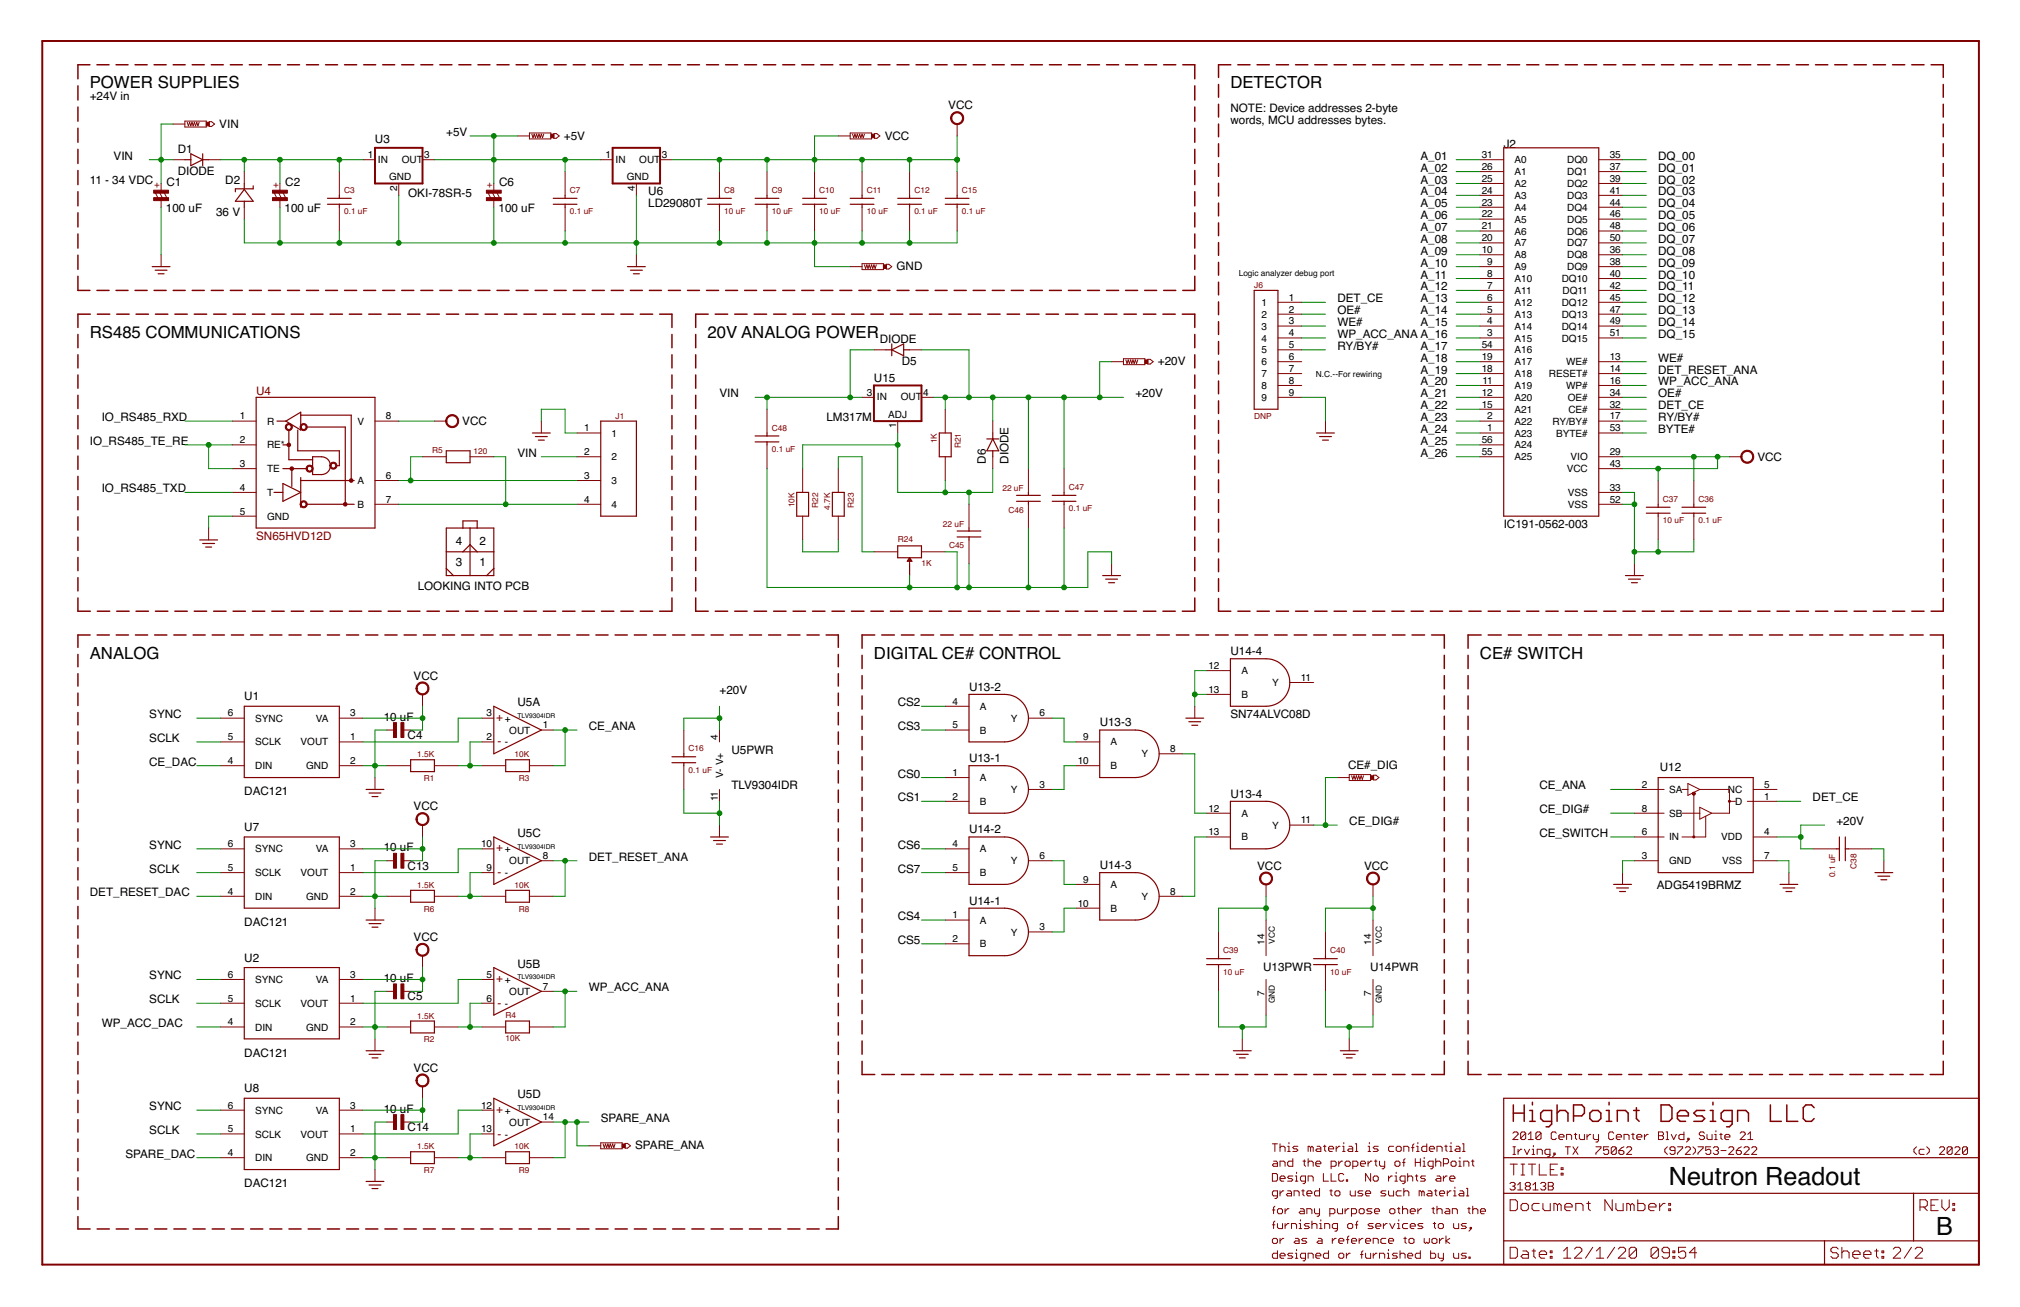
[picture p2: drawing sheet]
<svg xmlns="http://www.w3.org/2000/svg" width="432mm" height="279mm" viewBox="0 0 432 279" stroke-linecap="round" stroke-linejoin="round" font-family="sans-serif">
<defs><g id="words">
<g font-size="5.4">
<text x="356.7" y="253.3">Neutron Readout</text>
<text x="413.9" y="264">B</text>
</g>
<g font-size="3.6">
<text x="19.2" y="18.9">POWER SUPPLIES</text>
<text x="263" y="18.9">DETECTOR</text>
<text x="19.2" y="72.2">RS485 COMMUNICATIONS</text>
<text x="151.3" y="72.2">20V ANALOG POWER</text>
<text x="19.2" y="140.8">ANALOG</text>
<text x="186.8" y="140.8">DIGITAL CE# CONTROL</text>
<text x="316.4" y="140.8">CE# SWITCH</text>
</g>
<g font-size="2.5">
<text x="19.2" y="21.5">+24V in</text>
<text x="202.7" y="23.4">VCC</text>
<text x="263" y="23.9">NOTE: Device addresses 2-byte</text>
<text x="46.9" y="27.3">VIN</text>
<text x="95.4" y="29.1">+5V</text>
<text x="120.5" y="29.8">+5V</text>
<text x="189.1" y="29.8">VCC</text>
<text x="263" y="26.5">words, MCU addresses bytes.</text>
<text x="24.3" y="34.2">VIN</text>
<text x="38" y="32.7">D1</text>
<text x="80.2" y="30.6">U3</text>
<text x="303.7" y="34.2">A_01</text>
<text x="321.4" y="31.6">J2</text>
<text x="354.4" y="34.2">DQ_00</text>
<text x="19.2" y="39.2">11 - 34 VDC</text>
<text x="35.6" y="39.9">C1</text>
<text x="38" y="37.5">DIODE</text>
<text x="48.2" y="39.3">D2</text>
<text x="61" y="39.9">C2</text>
<text x="106.7" y="39.9">C6</text>
<text x="138.6" y="41.8">U6</text>
<text x="303.7" y="41.8">A_04</text>
<text x="303.7" y="39.2">A_03</text>
<text x="303.7" y="36.7">A_02</text>
<text x="354.4" y="36.7">DQ_01</text>
<text x="354.4" y="39.2">DQ_02</text>
<text x="354.4" y="41.8">DQ_03</text>
<text x="35.5" y="45.3">100 uF</text>
<text x="46.2" y="46.2">36 V</text>
<text x="60.8" y="45.3">100 uF</text>
<text x="87.3" y="42">OKI-78SR-5</text>
<text x="106.6" y="45.3">100 uF</text>
<text x="138.6" y="44.3">LD29080T</text>
<text x="303.7" y="46.8">A_06</text>
<text x="303.7" y="44.3">A_05</text>
<text x="354.4" y="44.3">DQ_04</text>
<text x="354.4" y="46.8">DQ_05</text>
<text x="303.7" y="51.9">A_08</text>
<text x="303.7" y="49.4">A_07</text>
<text x="354.4" y="49.4">DQ_06</text>
<text x="354.4" y="51.9">DQ_07</text>
<text x="191.6" y="57.8">GND</text>
<text x="303.7" y="59.5">A_11</text>
<text x="303.7" y="57">A_10</text>
<text x="303.7" y="54.5">A_09</text>
<text x="354.4" y="54.5">DQ_08</text>
<text x="354.4" y="57">DQ_09</text>
<text x="354.4" y="59.5">DQ_10</text>
<text x="285.9" y="64.6">DET_CE</text>
<text x="303.7" y="64.6">A_13</text>
<text x="303.7" y="62.1">A_12</text>
<text x="354.4" y="62.1">DQ_11</text>
<text x="354.4" y="64.6">DQ_12</text>
<text x="285.9" y="69.7">WE#</text>
<text x="285.9" y="67.2">OE#</text>
<text x="303.7" y="69.7">A_15</text>
<text x="303.7" y="67.2">A_14</text>
<text x="354.4" y="67.2">DQ_13</text>
<text x="354.4" y="69.7">DQ_14</text>
<text x="188.1" y="73.2">DIODE</text>
<text x="285.9" y="72.2">WP_ACC_ANA A_16</text>
<text x="285.9" y="74.8">RY/BY#</text>
<text x="303.7" y="77.3">A_18</text>
<text x="303.7" y="74.8">A_17</text>
<text x="354.4" y="77.3">WE#</text>
<text x="354.4" y="72.2">DQ_15</text>
<text x="186.8" y="81.6">U15</text>
<text x="192.8" y="78.1">D5</text>
<text x="247.5" y="78.1">+20V</text>
<text x="303.7" y="82.4">A_20</text>
<text x="303.7" y="79.9">A_19</text>
<text x="354.4" y="82.4">WP_ACC_ANA</text>
<text x="354.4" y="79.9">DET_RESET_ANA</text>
<text x="153.8" y="84.9">VIN</text>
<text x="242.7" y="84.9">+20V</text>
<text x="303.7" y="84.9">A_21</text>
<text x="303.7" y="87.5">A_22</text>
<text x="354.4" y="84.9">OE#</text>
<text x="354.4" y="87.5">DET_CE</text>
<text x="19.2" y="95.1">IO_RS485_TE_RE</text>
<text x="21.7" y="90">IO_RS485_RXD</text>
<text x="98.8" y="90.9">VCC</text>
<text x="176.7" y="90">LM317M</text>
<text x="303.7" y="92.6">A_24</text>
<text x="303.7" y="90">A_23</text>
<text x="303.7" y="95.1">A_25</text>
<text x="354.4" y="90">RY/BY#</text>
<text x="354.4" y="92.6">BYTE#</text>
<text x="110.6" y="97.6">VIN</text>
<text x="210.7" y="99.2" transform="rotate(-90 210.7 99.2)">D6</text>
<text x="215.5" y="99.2" transform="rotate(-90 215.5 99.2)">DIODE</text>
<text x="303.7" y="97.6">A_26</text>
<text x="375.7" y="98.5">VCC</text>
<text x="21.7" y="105.3">IO_RS485_TXD</text>
<text x="321.4" y="112.9">IC191-0562-003</text>
<text x="97.4" y="116.4">4</text>
<text x="102.5" y="116.4">2</text>
<text x="97.4" y="121">3</text>
<text x="102.5" y="121">1</text>
<text x="89.3" y="126.1">LOOKING INTO PCB</text>
<text x="263" y="140.1">U14-4</text>
<text x="52.2" y="149.7">U1</text>
<text x="88.4" y="145.3">VCC</text>
<text x="153.8" y="148.4">+20V</text>
<text x="207.1" y="147.7">U13-2</text>
<text x="31.9" y="153.5">SYNC</text>
<text x="82" y="154">10 uF</text>
<text x="110.6" y="151">U5A</text>
<text x="191.9" y="151">CS2</text>
<text x="235.1" y="155.3">U13-3</text>
<text x="263" y="153.5">SN74ALVC08D</text>
<text x="31.9" y="158.6">SCLK</text>
<text x="87.1" y="158">C4</text>
<text x="125.9" y="156.1">CE_ANA</text>
<text x="156.3" y="161.1">U5PWR</text>
<text x="191.9" y="156.1">CS3</text>
<text x="31.9" y="163.7">CE_DAC</text>
<text x="191.9" y="166.2">CS0</text>
<text x="207.1" y="162.9">U13-1</text>
<text x="288.2" y="164.4">CE#_DIG</text>
<text x="354.8" y="164.7">U12</text>
<text x="52.2" y="170">DAC121</text>
<text x="88.4" y="173.2">VCC</text>
<text x="156.3" y="168.8">TLV9304IDR</text>
<text x="191.9" y="171.3">CS1</text>
<text x="263" y="170.5">U13-4</text>
<text x="329.1" y="168.8">CE_ANA</text>
<text x="329.1" y="173.8">CE_DIG#</text>
<text x="387.5" y="171.3">DET_CE</text>
<text x="52.2" y="177.6">U7</text>
<text x="110.6" y="178.9">U5C</text>
<text x="207.1" y="178.2">U14-2</text>
<text x="288.4" y="176.4">CE_DIG#</text>
<text x="329.1" y="178.9">CE_SWITCH</text>
<text x="392.5" y="176.4">+20V</text>
<text x="31.9" y="181.5">SYNC</text>
<text x="82" y="182">10 uF</text>
<text x="87.1" y="185.9">C13</text>
<text x="125.9" y="184">DET_RESET_ANA</text>
<text x="191.9" y="181.5">CS6</text>
<text x="235.1" y="185.8">U14-3</text>
<text x="268.7" y="185.9">VCC</text>
<text x="291.6" y="185.9">VCC</text>
<text x="19.2" y="191.6">DET_RESET_DAC</text>
<text x="31.9" y="186.5">SCLK</text>
<text x="191.9" y="186.5">CS7</text>
<text x="354.2" y="190.1">ADG5419BRMZ</text>
<text x="52.2" y="198">DAC121</text>
<text x="191.9" y="196.7">CS4</text>
<text x="207.1" y="193.4">U14-1</text>
<text x="88.4" y="201.1">VCC</text>
<text x="191.9" y="201.8">CS5</text>
<text x="31.9" y="209.4">SYNC</text>
<text x="52.2" y="205.6">U2</text>
<text x="82" y="209.9">10 uF</text>
<text x="110.6" y="206.8">U5B</text>
<text x="270" y="207.5">U13PWR</text>
<text x="292.9" y="207.5">U14PWR</text>
<text x="31.9" y="214.5">SCLK</text>
<text x="87.1" y="213.8">C5</text>
<text x="125.9" y="211.9">WP_ACC_ANA</text>
<text x="21.7" y="219.5">WP_ACC_DAC</text>
<text x="52.2" y="225.9">DAC121</text>
<text x="52.2" y="233.5">U8</text>
<text x="88.4" y="229.1">VCC</text>
<text x="31.9" y="237.3">SYNC</text>
<text x="82" y="237.8">10 uF</text>
<text x="110.6" y="234.8">U5D</text>
<text x="128.4" y="239.9">SPARE_ANA</text>
<text x="31.9" y="242.4">SCLK</text>
<text x="87.1" y="241.8">C14</text>
<text x="135.8" y="245.7">SPARE_ANA</text>
<text x="26.8" y="247.5">SPARE_DAC</text>
<text x="52.2" y="253.8">DAC121</text>
</g>
<g font-size="2.5" fill="#800000">
<text x="54.8" y="84.4">U4</text>
<text x="54.8" y="115.4">SN65HVD12D</text>
<text x="106.1" y="154">+</text>
<text x="106.3" y="159.4">-</text>
<text x="106.1" y="182">+</text>
<text x="106.3" y="187.3">-</text>
<text x="106.1" y="209.9">+</text>
<text x="106.3" y="215.2">-</text>
<text x="106.1" y="237.8">+</text>
<text x="106.3" y="243.2">-</text>
</g>
<g font-size="2.1">
<text x="78.6" y="33.8">1</text>
<text x="80.8" y="34.8">IN</text>
<text x="85.9" y="34.8">OUT</text>
<text x="90.7" y="33.8">3</text>
<text x="129.4" y="33.8">1</text>
<text x="131.6" y="34.8">IN</text>
<text x="136.7" y="34.8">OUT</text>
<text x="141.5" y="33.8">3</text>
<text x="316.7" y="33.8">31</text>
<text x="323.8" y="34.9">A0</text>
<text x="335" y="34.9">DQ0</text>
<text x="344.1" y="33.8">35</text>
<text x="83.2" y="38.5">GND</text>
<text x="84.9" y="40.8" transform="rotate(-90 84.9 40.8)">2</text>
<text x="134" y="38.5">GND</text>
<text x="135.7" y="40.8" transform="rotate(-90 135.7 40.8)">4</text>
<text x="316.7" y="36.3">26</text>
<text x="316.7" y="38.9">25</text>
<text x="316.7" y="41.4">24</text>
<text x="323.8" y="37.5">A1</text>
<text x="323.8" y="40">A2</text>
<text x="335" y="37.5">DQ1</text>
<text x="335" y="40">DQ2</text>
<text x="344.1" y="36.3">37</text>
<text x="344.1" y="38.9">39</text>
<text x="344.1" y="41.4">41</text>
<text x="316.7" y="44">23</text>
<text x="316.7" y="46.5">22</text>
<text x="323.8" y="42.5">A3</text>
<text x="323.8" y="45.1">A4</text>
<text x="323.8" y="47.6">A5</text>
<text x="335" y="42.5">DQ3</text>
<text x="335" y="45.1">DQ4</text>
<text x="335" y="47.6">DQ5</text>
<text x="344.1" y="44">44</text>
<text x="344.1" y="46.5">46</text>
<text x="316.7" y="49">21</text>
<text x="316.7" y="51.6">20</text>
<text x="323.8" y="50.2">A6</text>
<text x="323.8" y="52.7">A7</text>
<text x="335" y="50.2">DQ6</text>
<text x="335" y="52.7">DQ7</text>
<text x="344.1" y="49">48</text>
<text x="344.1" y="51.6">50</text>
<text x="316.7" y="54.1">10</text>
<text x="317.9" y="56.7">9</text>
<text x="317.9" y="59.2">8</text>
<text x="323.8" y="55.2">A8</text>
<text x="323.8" y="57.8">A9</text>
<text x="335" y="55.2">DQ8</text>
<text x="335" y="57.8">DQ9</text>
<text x="344.1" y="54.1">36</text>
<text x="344.1" y="56.7">38</text>
<text x="344.1" y="59.2">40</text>
<text x="269.7" y="65.4">1</text>
<text x="275.5" y="64.3">1</text>
<text x="317.9" y="61.7">7</text>
<text x="317.9" y="64.3">6</text>
<text x="323.8" y="60.3">A10</text>
<text x="323.8" y="62.8">A11</text>
<text x="323.8" y="65.4">A12</text>
<text x="333.8" y="60.3">DQ10</text>
<text x="333.8" y="65.4">DQ12</text>
<text x="334" y="62.8">DQ11</text>
<text x="344.1" y="61.7">42</text>
<text x="344.1" y="64.3">45</text>
<text x="269.7" y="67.9">2</text>
<text x="269.7" y="70.5">3</text>
<text x="275.5" y="66.8">2</text>
<text x="275.5" y="69.4">3</text>
<text x="275.5" y="71.9">4</text>
<text x="317.9" y="66.8">5</text>
<text x="317.9" y="69.4">4</text>
<text x="317.9" y="71.9">3</text>
<text x="323.8" y="67.9">A13</text>
<text x="323.8" y="70.5">A14</text>
<text x="333.8" y="67.9">DQ13</text>
<text x="333.8" y="70.5">DQ14</text>
<text x="344.1" y="66.8">47</text>
<text x="344.1" y="69.4">49</text>
<text x="344.1" y="71.9">51</text>
<text x="269.7" y="73">4</text>
<text x="269.7" y="75.5">5</text>
<text x="275.5" y="74.4">5</text>
<text x="275.5" y="77">6</text>
<text x="316.7" y="74.4">54</text>
<text x="316.7" y="77">19</text>
<text x="323.8" y="73">A15</text>
<text x="323.8" y="75.5">A16</text>
<text x="333.8" y="73">DQ15</text>
<text x="344.1" y="77">13</text>
<text x="269.7" y="78.1">6</text>
<text x="269.7" y="80.6">7</text>
<text x="269.7" y="83.2">8</text>
<text x="275.5" y="79.5">7</text>
<text x="275.5" y="82">8</text>
<text x="316.7" y="79.5">18</text>
<text x="316.9" y="82">11</text>
<text x="323.8" y="78.1">A17</text>
<text x="323.8" y="80.6">A18</text>
<text x="323.8" y="83.2">A19</text>
<text x="331.1" y="80.6">RESET#</text>
<text x="334.8" y="78.1">WE#</text>
<text x="334.8" y="83.2">WP#</text>
<text x="344.1" y="79.5">14</text>
<text x="344.1" y="82">16</text>
<text x="51.2" y="89.7">1</text>
<text x="82.5" y="89.7">8</text>
<text x="185.3" y="84.6">3</text>
<text x="187.5" y="85.6">IN</text>
<text x="189.9" y="89.3">ADJ</text>
<text x="192.5" y="85.6">OUT</text>
<text x="197.3" y="84.6">4</text>
<text x="269.7" y="85.7">9</text>
<text x="275.5" y="84.6">9</text>
<text x="316.7" y="84.6">12</text>
<text x="316.7" y="87.1">15</text>
<text x="317.9" y="89.7">2</text>
<text x="323.8" y="85.7">A20</text>
<text x="323.8" y="88.2">A21</text>
<text x="335.1" y="85.7">OE#</text>
<text x="335.3" y="88.2">CE#</text>
<text x="344.1" y="89.7">17</text>
<text x="344.1" y="84.6">34</text>
<text x="344.1" y="87.1">32</text>
<text x="51.2" y="94.7">2</text>
<text x="57.1" y="90.8">R</text>
<text x="57.1" y="95.9">RE*</text>
<text x="76.4" y="90.8">V</text>
<text x="124.9" y="92.2">1</text>
<text x="130.7" y="93.3">1</text>
<text x="191.5" y="91.6" transform="rotate(-90 191.5 91.6)">1</text>
<text x="316.7" y="94.7">56</text>
<text x="317.9" y="92.2">1</text>
<text x="323.8" y="90.8">A22</text>
<text x="323.8" y="93.3">A23</text>
<text x="323.8" y="95.9">A24</text>
<text x="331.9" y="90.8">RY/BY#</text>
<text x="332.6" y="93.3">BYTE#</text>
<text x="344.1" y="92.2">53</text>
<text x="51.2" y="99.8">3</text>
<text x="57.1" y="100.9">TE</text>
<text x="124.9" y="97.3">2</text>
<text x="130.7" y="98.4">2</text>
<text x="316.7" y="97.3">55</text>
<text x="323.8" y="98.4">A25</text>
<text x="334.9" y="100.9">VCC</text>
<text x="335.7" y="98.4">VIO</text>
<text x="344.1" y="99.8">43</text>
<text x="344.1" y="97.3">29</text>
<text x="51.2" y="104.9">4</text>
<text x="57.1" y="106">T</text>
<text x="76.4" y="103.5">A</text>
<text x="82.5" y="107.4">7</text>
<text x="82.5" y="102.4">6</text>
<text x="124.9" y="102.4">3</text>
<text x="124.9" y="107.4">4</text>
<text x="130.7" y="103.5">3</text>
<text x="335.1" y="106">VSS</text>
<text x="344.1" y="104.9">33</text>
<text x="344.1" y="107.4">52</text>
<text x="51.2" y="110">5</text>
<text x="57.1" y="111.1">GND</text>
<text x="76.4" y="108.6">B</text>
<text x="130.7" y="108.6">4</text>
<text x="335.1" y="108.6">VSS</text>
<text x="258.3" y="143">12</text>
<text x="258.3" y="148.1">13</text>
<text x="265.4" y="144.1">A</text>
<text x="265.4" y="149.2">B</text>
<text x="272" y="146.7">Y</text>
<text x="278.1" y="145.5">11</text>
<text x="48.7" y="153.2">6</text>
<text x="54.6" y="154.3">SYNC</text>
<text x="67.5" y="154.3">VA</text>
<text x="74.9" y="153.2">3</text>
<text x="104" y="153.2">3</text>
<text x="107.9" y="154.3">+</text>
<text x="116.1" y="155.7">1</text>
<text x="203.6" y="150.6">4</text>
<text x="203.6" y="155.7">5</text>
<text x="209.5" y="151.7">A</text>
<text x="216.1" y="154.3">Y</text>
<text x="222.2" y="153.2">6</text>
<text x="48.7" y="158.2">5</text>
<text x="54.6" y="159.4">SCLK</text>
<text x="64.2" y="159.4">VOUT</text>
<text x="74.9" y="158.2">1</text>
<text x="104" y="158.2">2</text>
<text x="107.9" y="159.4">-</text>
<text x="108.9" y="156.8">OUT</text>
<text x="153.5" y="158.2" transform="rotate(-90 153.5 158.2)">4</text>
<text x="209.5" y="156.8">B</text>
<text x="231.6" y="158.2">9</text>
<text x="237.4" y="159.4">A</text>
<text x="244" y="161.9">Y</text>
<text x="250.1" y="160.8">8</text>
<text x="48.7" y="163.3">4</text>
<text x="54.6" y="164.4">DIN</text>
<text x="65.5" y="164.4">GND</text>
<text x="74.9" y="163.3">2</text>
<text x="154.6" y="166.4" transform="rotate(-90 154.6 166.4)">V- V+</text>
<text x="203.6" y="165.9">1</text>
<text x="209.5" y="167">A</text>
<text x="230.4" y="163.3">10</text>
<text x="237.4" y="164.4">B</text>
<text x="153.5" y="171.3" transform="rotate(-90 153.5 171.3)">11</text>
<text x="203.6" y="170.9">2</text>
<text x="209.5" y="172.1">B</text>
<text x="216.1" y="169.5">Y</text>
<text x="222.2" y="168.4">3</text>
<text x="258.3" y="173.5">12</text>
<text x="350.9" y="168.4">2</text>
<text x="350.9" y="173.5">8</text>
<text x="356.8" y="169.5">SA</text>
<text x="369.3" y="169.5">NC</text>
<text x="370.9" y="172.1">D</text>
<text x="377.1" y="170.9">1</text>
<text x="377.1" y="168.4">5</text>
<text x="258.3" y="178.6">13</text>
<text x="265.4" y="174.6">A</text>
<text x="265.4" y="179.7">B</text>
<text x="272" y="177.1">Y</text>
<text x="278.1" y="176">11</text>
<text x="350.9" y="178.6">6</text>
<text x="356.8" y="179.7">IN</text>
<text x="356.8" y="174.6">SB</text>
<text x="367.9" y="179.7">VDD</text>
<text x="377.1" y="178.6">4</text>
<text x="48.7" y="181.1">6</text>
<text x="54.6" y="182.2">SYNC</text>
<text x="67.5" y="182.2">VA</text>
<text x="74.9" y="181.1">3</text>
<text x="102.8" y="181.1">10</text>
<text x="107.9" y="182.2">+</text>
<text x="108.9" y="184.8">OUT</text>
<text x="116.1" y="183.6">8</text>
<text x="203.6" y="181.1">4</text>
<text x="209.5" y="182.2">A</text>
<text x="216.1" y="184.8">Y</text>
<text x="222.2" y="183.6">6</text>
<text x="350.9" y="183.6">3</text>
<text x="356.8" y="184.8">GND</text>
<text x="368.2" y="184.8">VSS</text>
<text x="377.1" y="183.6">7</text>
<text x="48.7" y="186.2">5</text>
<text x="48.7" y="191.3">4</text>
<text x="54.6" y="187.3">SCLK</text>
<text x="64.2" y="187.3">VOUT</text>
<text x="74.9" y="191.3">2</text>
<text x="74.9" y="186.2">1</text>
<text x="104" y="186.2">9</text>
<text x="107.9" y="187.3">-</text>
<text x="203.6" y="186.2">5</text>
<text x="209.5" y="187.3">B</text>
<text x="231.6" y="188.7">9</text>
<text x="237.4" y="189.8">A</text>
<text x="250.1" y="191.3">8</text>
<text x="54.6" y="192.4">DIN</text>
<text x="65.5" y="192.4">GND</text>
<text x="203.6" y="196.3">1</text>
<text x="209.5" y="197.5">A</text>
<text x="230.4" y="193.8">10</text>
<text x="237.4" y="194.9">B</text>
<text x="244" y="192.4">Y</text>
<text x="203.6" y="201.4">2</text>
<text x="209.5" y="202.5">B</text>
<text x="216.1" y="200">Y</text>
<text x="222.2" y="198.9">3</text>
<text x="270.3" y="202" transform="rotate(-90 270.3 202)">14</text>
<text x="293.1" y="202" transform="rotate(-90 293.1 202)">14</text>
<text x="48.7" y="209">6</text>
<text x="74.9" y="209">3</text>
<text x="104" y="209">5</text>
<text x="48.7" y="214.1">5</text>
<text x="54.6" y="215.2">SCLK</text>
<text x="54.6" y="210.2">SYNC</text>
<text x="64.2" y="215.2">VOUT</text>
<text x="67.5" y="210.2">VA</text>
<text x="74.9" y="214.1">1</text>
<text x="104" y="214.1">6</text>
<text x="107.9" y="210.2">+</text>
<text x="107.9" y="215.2">-</text>
<text x="108.9" y="212.7">OUT</text>
<text x="116.1" y="211.6">7</text>
<text x="270.3" y="212.9" transform="rotate(-90 270.3 212.9)">7</text>
<text x="293.1" y="212.9" transform="rotate(-90 293.1 212.9)">7</text>
<text x="48.7" y="219.2">4</text>
<text x="54.6" y="220.3">DIN</text>
<text x="65.5" y="220.3">GND</text>
<text x="74.9" y="219.2">2</text>
<text x="48.7" y="237">6</text>
<text x="54.6" y="238.1">SYNC</text>
<text x="67.5" y="238.1">VA</text>
<text x="74.9" y="237">3</text>
<text x="102.8" y="237">12</text>
<text x="107.9" y="238.1">+</text>
<text x="116.1" y="239.5">14</text>
<text x="48.7" y="242">5</text>
<text x="54.6" y="243.2">SCLK</text>
<text x="64.2" y="243.2">VOUT</text>
<text x="74.9" y="242">1</text>
<text x="102.8" y="242">13</text>
<text x="107.9" y="243.2">-</text>
<text x="108.9" y="240.6">OUT</text>
<text x="48.7" y="247.1">4</text>
<text x="54.6" y="248.2">DIN</text>
<text x="65.5" y="248.2">GND</text>
<text x="74.9" y="247.1">2</text>
</g>
<g font-size="2" fill="#800000">
<text x="34.1" y="40.2" transform="rotate(-90 34.1 40.2)">+</text>
<text x="59.5" y="40.2" transform="rotate(-90 59.5 40.2)">+</text>
<text x="105.2" y="40.2" transform="rotate(-90 105.2 40.2)">+</text>
</g>
<g font-size="1.8" fill="#800000">
<text x="73.5" y="41.3">C3</text>
<text x="121.8" y="41.3">C7</text>
<text x="154.8" y="41.3">C8</text>
<text x="165" y="41.3">C9</text>
<text x="175.1" y="41.3">C10</text>
<text x="185.3" y="41.3">C11</text>
<text x="195.5" y="41.3">C12</text>
<text x="205.6" y="41.3">C15</text>
<text x="73.5" y="45.8">0.1 uF</text>
<text x="121.8" y="45.8">0.1 uF</text>
<text x="154.8" y="45.8">10 uF</text>
<text x="165" y="45.8">10 uF</text>
<text x="175.1" y="45.8">10 uF</text>
<text x="185.3" y="45.8">10 uF</text>
<text x="195.5" y="45.8">0.1 uF</text>
<text x="205.6" y="45.8">0.1 uF</text>
<text x="268.1" y="61.6">J6</text>
<text x="131.6" y="89.5">J1</text>
<text x="268.1" y="89.5">DNP</text>
<text x="165" y="92.1">C48</text>
<text x="200.3" y="94.7" transform="rotate(-90 200.3 94.7)">1K</text>
<text x="205.4" y="95.8" transform="rotate(-90 205.4 95.8)">R21</text>
<text x="92.4" y="96.9">R5</text>
<text x="101.2" y="97.1">120</text>
<text x="165" y="96.6">0.1 uF</text>
<text x="214.3" y="105">22 uF</text>
<text x="228.5" y="104.8">C47</text>
<text x="355.5" y="107.3">C37</text>
<text x="363.1" y="107.3">C36</text>
<text x="169.8" y="108.4" transform="rotate(-90 169.8 108.4)">10K</text>
<text x="174.9" y="108.5" transform="rotate(-90 174.9 108.5)">R22</text>
<text x="177.4" y="108.9" transform="rotate(-90 177.4 108.9)">4.7K</text>
<text x="182.5" y="108.5" transform="rotate(-90 182.5 108.5)">R23</text>
<text x="201.6" y="112.6">22 uF</text>
<text x="215.6" y="109.6">C46</text>
<text x="228.5" y="109.3">0.1 uF</text>
<text x="355.5" y="111.9">10 uF</text>
<text x="363.1" y="111.9">0.1 uF</text>
<text x="191.9" y="115.9">R24</text>
<text x="202.9" y="117.2">C45</text>
<text x="197" y="121">1K</text>
<text x="89.2" y="161.9">1.5K</text>
<text x="110" y="161.9">10K</text>
<text x="147.2" y="160.6">C16</text>
<text x="90.6" y="167">R1</text>
<text x="110.9" y="167">R3</text>
<text x="147.2" y="165.2">0.1 uF</text>
<text x="396.9" y="185.7" transform="rotate(-90 396.9 185.7)">C38</text>
<text x="89.2" y="189.8">1.5K</text>
<text x="110" y="189.8">10K</text>
<text x="392.3" y="187.5" transform="rotate(-90 392.3 187.5)">0.1 uF</text>
<text x="90.6" y="194.9">R6</text>
<text x="110.9" y="194.9">R8</text>
<text x="261.5" y="203.8">C39</text>
<text x="284.4" y="203.8">C40</text>
<text x="261.5" y="208.4">10 uF</text>
<text x="284.4" y="208.4">10 uF</text>
<text x="89.2" y="217.8">1.5K</text>
<text x="108.1" y="217.5">R4</text>
<text x="90.6" y="222.8">R2</text>
<text x="108.1" y="222.6">10K</text>
<text x="89.2" y="245.7">1.5K</text>
<text x="110" y="245.7">10K</text>
<text x="90.6" y="250.8">R7</text>
<text x="110.9" y="250.8">R9</text>
</g>
<g font-size="1.8">
<text x="264.8" y="59">Logic analyzer debug port</text>
<text x="281.3" y="80.6">N.C.--For rewiring</text>
<text x="272.5" y="201.8" transform="rotate(-90 272.5 201.8)">VCC</text>
<text x="295.4" y="201.8" transform="rotate(-90 295.4 201.8)">VCC</text>
<text x="272.5" y="214.5" transform="rotate(-90 272.5 214.5)">GND</text>
<text x="295.4" y="214.5" transform="rotate(-90 295.4 214.5)">GND</text>
</g>
<g font-size="1.4">
<text x="110.6" y="153.5">TLV9304IDR</text>
<text x="110.6" y="181.5">TLV9304IDR</text>
<text x="110.6" y="209.4">TLV9304IDR</text>
<text x="110.6" y="237.3">TLV9304IDR</text>
</g>
</g></defs>
<g fill="none" stroke="#800000" stroke-width=".32">
<path d="M16.7 18.4v3M19.2 13.8h-2.5v3M20.7 13.8h2.6M24.8 13.8h2.6M28.9 13.8h2.6M32.9 13.8h2.6M37 13.8h2.6M41.1 13.8h2.6M45.2 13.8h2.5M49.2 13.8h2.6M53.3 13.8h2.6M57.4 13.8h2.5"/>
<path d="M61.4 13.8h2.6M65.5 13.8h2.6M69.6 13.8h2.6M73.7 13.8h2.5M77.7 13.8h2.6M81.8 13.8h2.6M85.9 13.8h2.6M90 13.8h2.5M94 13.8h2.6M98.1 13.8h2.6M102.2 13.8h2.5M106.2 13.8h2.6"/>
<path d="M110.3 13.8h2.6M114.4 13.8h2.5M118.4 13.8h2.6M122.5 13.8h2.6M126.6 13.8h2.6M130.7 13.8h2.5M134.7 13.8h2.6M138.8 13.8h2.6M142.9 13.8h2.6M147 13.8h2.5M151 13.8h2.6M155.1 13.8h2.6"/>
<path d="M159.2 13.8h2.5M163.2 13.8h2.6M167.3 13.8h2.6M171.4 13.8h2.6M175.5 13.8h2.5M179.5 13.8h2.6M183.6 13.8h2.6M187.7 13.8h2.5M191.7 13.8h2.6M195.8 13.8h2.6M199.9 13.8h2.6M204 13.8h2.5"/>
<path d="M208 13.8h2.6M212.1 13.8h2.6M216.2 13.8h2.6M220.3 13.8h2.5M224.3 13.8h2.6M228.4 13.8h2.6M232.5 13.8h2.5M236.5 13.8h2.6M240.6 13.8h2.6M244.7 13.8h2.5M248.8 13.8h2.5M252.8 13.8h2.6v3"/>
<path d="M255.4 18.4v3M260.5 18.1v2.7M263.1 13.8h-2.6v2.8M264.6 13.8h2.6M268.7 13.8h2.6M272.8 13.8h2.6M276.9 13.8h2.7M281.1 13.8h2.6M285.2 13.8h2.6M289.3 13.8h2.6M293.4 13.8h2.6M297.5 13.8h2.6"/>
<path d="M301.6 13.8h2.6M305.8 13.8h2.6M309.9 13.8h2.6M314 13.8h2.6M318.1 13.8h2.6M322.2 13.8h2.6M326.3 13.8h2.7M330.5 13.8h2.6M334.6 13.8h2.6M338.7 13.8h2.6M342.8 13.8h2.6M346.9 13.8h2.6"/>
<path d="M351 13.8h2.7M355.2 13.8h2.6M359.3 13.8h2.6M363.4 13.8h2.6M367.5 13.8h2.6M371.6 13.8h2.6M375.7 13.8h2.7M379.9 13.8h2.6M384 13.8h2.6M388.1 13.8h2.6M392.2 13.8h2.6M396.3 13.8h2.6"/>
<path d="M400.4 13.8h2.7M404.6 13.8h2.6M408.7 13.8h2.6M412.8 13.8h2.6v2.8M415.4 18.1v2.7M16.7 22.9v3M16.7 27.4v3M16.7 31.9v3M16.7 36.4v3.1M255.4 22.9v3M255.4 27.4v3M255.4 31.9v3"/>
<path d="M255.4 36.4v3.1M260.5 22.3v2.7M260.5 26.5v2.7M260.5 30.7v2.8M260.5 35v2.7M260.5 39.2v2.7M415.4 22.3v2.7M415.4 26.5v2.7M415.4 30.7v2.8M415.4 35v2.7M415.4 39.2v2.7M16.7 41v3"/>
<path d="M16.7 45.5v3M16.7 50v3M16.7 54.5v3.1M16.7 59.1v3h2.5M255.4 59.1v3h-2.6M255.4 41v3M255.4 45.5v3M255.4 50v3M255.4 54.5v3.1M260.5 43.4v2.7M260.5 47.6v2.8M260.5 51.9v2.7"/>
<path d="M260.5 56.1v2.7M415.4 43.4v2.7M415.4 47.6v2.8M415.4 51.9v2.7M415.4 56.1v2.7M16.7 71.5v2.8M16.7 75.8v2.9M19.3 67.2h-2.6v2.8M20.7 62.1h2.6M20.8 67.2h2.7M24.8 62.1h2.6M25 67.2h2.6"/>
<path d="M28.9 62.1h2.6M29.1 67.2h2.6M32.9 62.1h2.6M33.2 67.2h2.7M37 62.1h2.6M37.4 67.2h2.6M41.1 62.1h2.6M41.5 67.2h2.7M45.2 62.1h2.5M45.7 67.2h2.6M49.2 62.1h2.6M49.8 67.2h2.7"/>
<path d="M53.3 62.1h2.6M54 67.2h2.6M57.4 62.1h2.5M58.1 67.2h2.6M61.4 62.1h2.6M62.3 67.2h2.6M65.5 62.1h2.6M66.4 67.2h2.6M69.6 62.1h2.6M70.5 67.2h2.7M73.7 62.1h2.5M74.7 67.2h2.6"/>
<path d="M77.7 62.1h2.6M78.8 67.2h2.7M81.8 62.1h2.6M83 67.2h2.6M85.9 62.1h2.6M87.1 67.2h2.7M90 62.1h2.5M91.3 67.2h2.6M94 62.1h2.6M95.4 67.2h2.6M98.1 62.1h2.6M99.5 67.2h2.7"/>
<path d="M102.2 62.1h2.5M103.7 67.2h2.6M106.2 62.1h2.6M107.8 67.2h2.7M110.3 62.1h2.6M112 67.2h2.6M114.4 62.1h2.5M116.1 67.2h2.7M118.4 62.1h2.6M120.3 67.2h2.6M122.5 62.1h2.6M124.4 67.2h2.7"/>
<path d="M126.6 62.1h2.6M128.6 67.2h2.6M130.7 62.1h2.5M132.7 67.2h2.7M134.7 62.1h2.6M136.9 67.2h2.6M138.8 62.1h2.6M141 67.2h2.6v2.8M142.9 62.1h2.6M143.6 71.5v2.8M143.6 75.8v2.9M147 62.1h2.5"/>
<path d="M148.7 71.5v2.8M148.7 75.8v2.9M151 62.1h2.6M151.4 67.2h-2.7v2.8M152.9 67.2h2.7M155.1 62.1h2.6M157.1 67.2h2.6M159.2 62.1h2.5M161.2 67.2h2.7M163.2 62.1h2.6M165.4 67.2h2.6M167.3 62.1h2.6"/>
<path d="M169.5 67.2h2.7M171.4 62.1h2.6M173.7 67.2h2.6M175.5 62.1h2.5M177.8 67.2h2.7M179.5 62.1h2.6M182 67.2h2.7M183.6 62.1h2.6M186.2 67.2h2.6M187.7 62.1h2.5M190.3 67.2h2.7M191.7 62.1h2.6"/>
<path d="M194.5 67.2h2.6M195.8 62.1h2.6M198.6 67.2h2.7M199.9 62.1h2.6M202.8 67.2h2.7M204 62.1h2.5M207 67.2h2.6M208 62.1h2.6M211.1 67.2h2.7M212.1 62.1h2.6M215.3 67.2h2.7M216.2 62.1h2.6"/>
<path d="M219.5 67.2h2.6M220.3 62.1h2.5M223.6 67.2h2.7M224.3 62.1h2.6M227.8 67.2h2.6M228.4 62.1h2.6M231.9 67.2h2.7M232.5 62.1h2.5M236.1 67.2h2.7M236.5 62.1h2.6M240.3 67.2h2.6M240.6 62.1h2.6"/>
<path d="M244.4 67.2h2.7M244.7 62.1h2.5M248.6 67.2h2.6M248.8 62.1h2.5M252.7 67.2h2.7v2.8M255.4 71.5v2.8M255.4 75.8v2.9M260.5 60.3v2.7M260.5 64.5v2.8M260.5 68.8v2.7M260.5 73v2.7M260.5 77.2v2.7"/>
<path d="M415.4 60.3v2.7M415.4 64.5v2.8M415.4 68.8v2.7M415.4 73v2.7M415.4 77.2v2.7M16.7 80.2v2.8M16.7 84.5v2.8M16.7 88.8v2.9M16.7 93.2v2.8M16.7 97.5v2.8M143.6 80.2v2.8M143.6 84.5v2.8"/>
<path d="M143.6 88.8v2.9M143.6 93.2v2.8M143.6 97.5v2.8M148.7 80.2v2.8M148.7 84.5v2.8M148.7 88.8v2.9M148.7 93.2v2.8M148.7 97.5v2.8M255.4 80.2v2.8M255.4 84.5v2.8M255.4 88.8v2.9M255.4 93.2v2.8"/>
<path d="M255.4 97.5v2.8M260.5 81.4v2.8M260.5 85.7v2.7M260.5 89.9v2.7M260.5 94.1v2.8M260.5 98.4v2.7M415.4 81.4v2.8M415.4 85.7v2.7M415.4 89.9v2.7M415.4 94.1v2.8M415.4 98.4v2.7M16.7 101.8v2.9"/>
<path d="M16.7 106.2v2.8M16.7 110.5v2.8M16.7 114.8v2.9M16.7 119.2v2.8M143.6 101.8v2.9M143.6 106.2v2.8M143.6 110.5v2.8M143.6 114.8v2.9M143.6 119.2v2.8M148.7 101.8v2.9M148.7 106.2v2.8M148.7 110.5v2.8"/>
<path d="M148.7 114.8v2.9M148.7 119.2v2.8M255.4 101.8v2.9M255.4 106.2v2.8M255.4 110.5v2.8M255.4 114.8v2.9M255.4 119.2v2.8M260.5 102.6v2.7M260.5 106.8v2.7M260.5 111v2.7M260.5 115.3v2.7M260.5 119.5v2.7"/>
<path d="M415.4 102.6v2.7M415.4 106.8v2.7M415.4 111v2.7M415.4 115.3v2.7M415.4 119.5v2.7M16.7 123.5v2.8M16.7 127.8v2.9h2.6M16.7 139.9v2.6M19.3 135.7h-2.6v2.7M20.8 135.7h2.6M20.8 130.7h2.7M24.8 135.7h2.7"/>
<path d="M25 130.7h2.6M29 135.7h2.6M29.1 130.7h2.6M33.1 135.7h2.6M33.2 130.7h2.7M37.2 135.7h2.6M37.4 130.7h2.6M41.3 135.7h2.6M41.5 130.7h2.7M45.4 135.7h2.6M45.7 130.7h2.6M49.5 135.7h2.6"/>
<path d="M49.8 130.7h2.7M53.6 135.7h2.6M54 130.7h2.6M57.7 135.7h2.6M58.1 130.7h2.6M61.8 135.7h2.6M62.3 130.7h2.6M65.9 135.7h2.6M66.4 130.7h2.6M70 135.7h2.6M70.5 130.7h2.7M74.1 135.7h2.6"/>
<path d="M74.7 130.7h2.6M78.2 135.7h2.6M78.8 130.7h2.7M82.3 135.7h2.6M83 130.7h2.6M86.4 135.7h2.6M87.1 130.7h2.7M90.5 135.7h2.6M91.3 130.7h2.6M94.6 135.7h2.6M95.4 130.7h2.6M98.7 135.7h2.6"/>
<path d="M99.5 130.7h2.7M102.8 135.7h2.6M103.7 130.7h2.6M106.9 135.7h2.6M107.8 130.7h2.7M111 135.7h2.6M112 130.7h2.6M115.1 135.7h2.6M116.1 130.7h2.7M119.2 135.7h2.6M120.3 130.7h2.6M123.3 135.7h2.6"/>
<path d="M124.4 130.7h2.7M127.4 135.7h2.6M128.6 130.7h2.6M131.5 135.7h2.6M132.7 130.7h2.7M135.6 135.7h2.6M136.9 130.7h2.6M139.7 135.7h2.6M143.6 127.8v2.9h-2.6M143.6 123.5v2.8M143.8 135.7h2.6M147.9 135.7h2.6"/>
<path d="M148.7 127.8v2.9h2.7M148.7 123.5v2.8M152 135.7h2.6M152.9 130.7h2.7M156.1 135.7h2.6M157.1 130.7h2.6M160.2 135.7h2.6M161.2 130.7h2.7M164.3 135.7h2.6M165.4 130.7h2.6M168.4 135.7h2.6M169.5 130.7h2.7"/>
<path d="M172.5 135.7h2.6M173.7 130.7h2.6M176.6 135.7h2.6v2.7M177.8 130.7h2.7M179.2 139.9v2.6M182 130.7h2.7M186.2 130.7h2.6M187 135.7h-2.7v2.9M188.5 135.7h2.7M190.3 130.7h2.7M192.7 135.7h2.7M194.5 130.7h2.6"/>
<path d="M196.9 135.7h2.7M198.6 130.7h2.7M201.1 135.7h2.7M202.8 130.7h2.7M205.3 135.7h2.7M207 130.7h2.6M209.5 135.7h2.7M211.1 130.7h2.7M213.7 135.7h2.7M215.3 130.7h2.7M217.9 135.7h2.7M219.5 130.7h2.6"/>
<path d="M222.1 135.7h2.7M223.6 130.7h2.7M226.3 135.7h2.7M227.8 130.7h2.6M230.5 135.7h2.7M231.9 130.7h2.7M234.7 135.7h2.7M236.1 130.7h2.7M238.9 135.7h2.7M240.3 130.7h2.6M243.1 135.7h2.7M244.4 130.7h2.7"/>
<path d="M247.3 135.7h2.7M248.6 130.7h2.6M251.5 135.7h2.6M255.4 123.5v2.8M255.4 127.8v2.9h-2.7M255.7 135.7h2.7M259.9 135.7h2.7M260.5 127.9v2.8h2.6M260.5 123.7v2.7M264.1 135.7h2.6M264.6 130.7h2.6M268.2 135.7h2.8"/>
<path d="M268.7 130.7h2.6M272.5 135.7h2.6M272.8 130.7h2.6M276.6 135.7h2.7M276.9 130.7h2.7M280.8 135.7h2.7M281.1 130.7h2.6M285.1 135.7h2.6M285.2 130.7h2.6M289.2 135.7h2.7M289.3 130.7h2.6M293.4 130.7h2.6"/>
<path d="M293.4 135.7h2.7M297.5 130.7h2.6M297.6 135.7h2.7M301.6 130.7h2.6M301.8 135.7h2.7M305.8 130.7h2.6M306 135.7h2.7v2.9M309.9 130.7h2.6M314 130.7h2.6M316.6 135.7h-2.8v2.9M318.1 130.7h2.6M318.1 135.7h2.8"/>
<path d="M322.2 130.7h2.6M322.4 135.7h2.8M326.3 130.7h2.7M326.7 135.7h2.8M330.5 130.7h2.6M331 135.7h2.8M334.6 130.7h2.6M335.3 135.7h2.8M338.7 130.7h2.6M339.6 135.7h2.8M342.8 130.7h2.6M343.9 135.7h2.8"/>
<path d="M346.9 130.7h2.6M348.2 135.7h2.8M351 130.7h2.7M352.5 135.7h2.8M355.2 130.7h2.6M356.8 135.7h2.8M359.3 130.7h2.6M361.1 135.7h2.8M363.4 130.7h2.6M365.4 135.7h2.8M367.5 130.7h2.6M369.7 135.7h2.7"/>
<path d="M371.6 130.7h2.6M374 135.7h2.7M375.7 130.7h2.7M378.2 135.7h2.8M379.9 130.7h2.6M382.5 135.7h2.8M384 130.7h2.6M386.8 135.7h2.8M388.1 130.7h2.6M391.1 135.7h2.8M392.2 130.7h2.6M395.4 135.7h2.8"/>
<path d="M396.3 130.7h2.6M399.7 135.7h2.8M400.4 130.7h2.7M404 135.7h2.8M404.6 130.7h2.6M408.3 135.7h2.8M408.7 130.7h2.6M412.6 135.7h2.8v2.9M415.4 127.9v2.8h-2.6M415.4 123.7v2.7M16.7 144v2.7M16.7 148.2v2.6"/>
<path d="M16.7 152.3v2.7M16.7 156.5v2.6M179.2 144v2.7M179.2 148.2v2.6M179.2 152.3v2.7M179.2 156.5v2.6M184.3 140.1v2.8M184.3 144.4v2.9M184.3 148.8v2.8M184.3 153.1v2.8M184.3 157.4v2.9M308.7 140.1v2.8"/>
<path d="M308.7 144.4v2.9M308.7 148.8v2.8M308.7 153.1v2.8M308.7 157.4v2.9M313.8 140.1v2.8M313.8 144.4v2.9M313.8 148.8v2.8M313.8 153.1v2.8M313.8 157.4v2.9M415.4 140.1v2.8M415.4 144.4v2.9M415.4 148.8v2.8"/>
<path d="M415.4 153.1v2.8M415.4 157.4v2.9M16.7 160.6v2.7M16.7 164.7v2.7M16.7 168.9v2.6M16.7 173v2.7M16.7 177.2v2.6M179.2 160.6v2.7M179.2 164.7v2.7M179.2 168.9v2.6M179.2 173v2.7M179.2 177.2v2.6"/>
<path d="M184.3 161.8v2.8M184.3 166.1v2.9M184.3 170.5v2.8M184.3 174.8v2.8M184.3 179.1v2.9M308.7 161.8v2.8M308.7 166.1v2.9M308.7 170.5v2.8M308.7 174.8v2.8M308.7 179.1v2.9M313.8 161.8v2.8M313.8 166.1v2.9"/>
<path d="M313.8 170.5v2.8M313.8 174.8v2.8M313.8 179.1v2.9M415.4 161.8v2.8M415.4 166.1v2.9M415.4 170.5v2.8M415.4 174.8v2.8M415.4 179.1v2.9M16.7 181.3v2.7M16.7 185.5v2.6M16.7 189.6v2.7M16.7 193.8v2.6"/>
<path d="M16.7 197.9v2.7M179.2 181.3v2.7M179.2 185.5v2.6M179.2 189.6v2.7M179.2 193.8v2.6M179.2 197.9v2.7M184.3 183.5v2.8M184.3 187.8v2.8M184.3 192.2v2.8M184.3 196.5v2.8M308.7 183.5v2.8M308.7 187.8v2.8"/>
<path d="M308.7 192.2v2.8M308.7 196.5v2.8M313.8 183.5v2.8M313.8 187.8v2.8M313.8 192.2v2.8M313.8 196.5v2.8M415.4 183.5v2.8M415.4 187.8v2.8M415.4 192.2v2.8M415.4 196.5v2.8M16.7 202.1v2.6M16.7 206.2v2.7"/>
<path d="M16.7 210.3v2.7M16.7 214.5v2.6M16.7 218.6v2.7M179.2 202.1v2.6M179.2 206.2v2.7M179.2 210.3v2.7M179.2 214.5v2.6M179.2 218.6v2.7M184.3 200.8v2.9M184.3 205.2v2.8M184.3 209.5v2.8M184.3 213.8v2.9"/>
<path d="M184.3 218.2v2.8M308.7 200.8v2.9M308.7 205.2v2.8M308.7 209.5v2.8M308.7 213.8v2.9M308.7 218.2v2.8M313.8 200.8v2.9M313.8 205.2v2.8M313.8 209.5v2.8M313.8 213.8v2.9M313.8 218.2v2.8M415.4 200.8v2.9"/>
<path d="M415.4 205.2v2.8M415.4 209.5v2.8M415.4 213.8v2.9M415.4 218.2v2.8M16.7 222.8v2.6M16.7 226.9v2.7M16.7 231.1v2.6M16.7 235.2v2.6M16.7 239.4v2.6M179.2 222.8v2.6M179.2 226.9v2.7M179.2 231.1v2.6"/>
<path d="M179.2 235.2v2.6M179.2 239.4v2.6M184.3 226.9v2.8h2.7M184.3 222.5v2.9M188.5 229.7h2.7M192.7 229.7h2.7M196.9 229.7h2.7M201.1 229.7h2.7M205.3 229.7h2.7M209.5 229.7h2.7M213.7 229.7h2.7M217.9 229.7h2.7"/>
<path d="M222.1 229.7h2.7M226.3 229.7h2.7M230.5 229.7h2.7M234.7 229.7h2.7M238.9 229.7h2.7M243.1 229.7h2.7M247.3 229.7h2.7M251.5 229.7h2.6M255.7 229.7h2.7M259.9 229.7h2.7M264.1 229.7h2.6M268.2 229.7h2.8"/>
<path d="M272.5 229.7h2.6M276.6 229.7h2.7M280.8 229.7h2.7M285.1 229.7h2.6M289.2 229.7h2.7M293.4 229.7h2.7M297.6 229.7h2.7M301.8 229.7h2.7M308.7 222.5v2.9M308.7 226.9v2.8h-2.7M313.8 226.9v2.8h2.8M313.8 222.5v2.9"/>
<path d="M318.1 229.7h2.8M322.4 229.7h2.8M323.5 236.2v3.5M323.5 238h2.3M325.8 236.2v3.5M326.7 229.7h2.8M327 237.4h.6v2.3M327 239.7h1.2M327.6 235.6v.6M331 229.7h2.8M331.7 239.7h-1.8l-.6-.6v-1.1l.6-.6h1.8v2.9l-.6 .6h-.6M332.8 238l.6-.6h1.2l.6 .6v1.7"/>
<path d="M332.8 236.2v3.5M335.3 229.7h2.8M336.4 238.5h1.7l.6-.5v-1.2l-.6-.6h-1.7v3.5M339.6 229.7h2.8M339.9 238l.5-.6h1.2l.6 .6v1.1l-.6 .6h-1.2l-.5-.6zM343.4 237.4h.6v2.3M343.4 239.7h1.1M343.9 229.7h2.8M344 235.6v.6M345.7 239.7v-2.3h1.8l.5 .6v1.7M348.2 229.7h2.8M349.2 237.4h1.2"/>
<path d="M349.8 236.8v2.3l.6 .6M352.5 229.7h2.8M355.1 236.2h1.7l.6 .6v2.3l-.6 .6h-1.7zM356.8 229.7h2.8M358.6 238.5h2.3v-.5l-.6-.6h-1.1l-.6 .6v1.1l.6 .6h1.1M361.1 229.7h2.8M364.4 237.4h-1.7l-.6 .6 .6 .5h1.1l.6 .6-.6 .6h-1.7M365.4 229.7h2.8M365.6 237.4h.6v2.3M365.6 239.7h1.2M366.2 235.6v.6M369.7 229.7h2.7"/>
<path d="M370.3 239.7h-1.8l-.6-.6v-1.1l.6-.6h1.8v2.9l-.6 .6h-.6M371.4 239.7v-2.3h1.8l.6 .6v1.7M374 229.7h2.7M378.2 229.7h2.8M378.4 236.2v3.5h2.4M382 236.2v3.5h2.3M382.5 229.7h2.8M386.8 229.7h2.8M387.8 236.8l-.6-.6h-1.2l-.5 .6v2.3l.5 .6h1.2l.6-.6M391.1 229.7h2.8M395.4 229.7h2.8M399.7 229.7h2.8"/>
<path d="M404 229.7h2.8M408.3 229.7h2.8M415.4 222.5v2.9M415.4 226.9v2.8h-2.8M16.7 243.5v2.6M16.7 247.6v2.7M16.7 251.8v2.6M16.7 255.9v2.7M179.2 243.5v2.6M179.2 247.6v2.7M179.2 251.8v2.6M179.2 255.9v2.7"/>
<path d="M16.7 260.1v2.6h2.6M20.8 262.7h2.6M24.8 262.7h2.7M29 262.7h2.6M33.1 262.7h2.6M37.2 262.7h2.6M41.3 262.7h2.6M45.4 262.7h2.6M49.5 262.7h2.6M53.6 262.7h2.6M57.7 262.7h2.6M61.8 262.7h2.6"/>
<path d="M65.9 262.7h2.6M70 262.7h2.6M74.1 262.7h2.6M78.2 262.7h2.6M82.3 262.7h2.6M86.4 262.7h2.6M90.5 262.7h2.6M94.6 262.7h2.6M98.7 262.7h2.6M102.8 262.7h2.6M106.9 262.7h2.6M111 262.7h2.6"/>
<path d="M115.1 262.7h2.6M119.2 262.7h2.6M123.3 262.7h2.6M127.4 262.7h2.6M131.5 262.7h2.6M135.6 262.7h2.6M139.7 262.7h2.6M143.8 262.7h2.6M147.9 262.7h2.6M152 262.7h2.6M156.1 262.7h2.6M160.2 262.7h2.6"/>
<path d="M164.3 262.7h2.6M168.4 262.7h2.6M172.5 262.7h2.6M179.2 260.1v2.6h-2.6"/>
</g>
<path d="M9 8.8h414v261.5h-414zM80.2 31.6h10.1v7.6h-10.1zM131 31.6h10.1v7.6h-10.1zM186.8 82.4h10.2v7.6h-10.2z" fill="none" stroke="#800000" stroke-width=".42"/>
<g fill="none" stroke="#800000" stroke-width=".25">
<path d="M39.5 34.1h1.3M40.8 32.9l2.5 1.2-2.5 1.3zM43.3 32.9v2.5M43.3 34.1h1.3M52.2 39.2v1.3M54.1 39.7v.7h-3.8v.6M321.4 31.6h20.4v78.7h-20.4zM32.5 57h3.8M33.2 57.8h2.5M33.8 58.5h1.3M52.2 40.5l1.9 2.5h-3.8zM52.2 43v1.3"/>
<path d="M70 42.4h5.1M70 43.7h5.1M72.5 41.8v.6M72.5 43.7v.6M118.3 42.4h5M118.3 43.7h5M120.8 41.8v.6M120.8 43.7v.6M134.1 57h3.8M134.8 57.8h2.5M135.4 58.5h1.3M151.3 42.4h5"/>
<path d="M151.3 43.7h5M153.8 41.8v.6M153.8 43.7v.6M161.4 42.4h5.1M161.4 43.7h5.1M164 41.8v.6M164 43.7v.6M171.6 42.4h5.1M171.6 43.7h5.1M174.1 41.8v.6M174.1 43.7v.6M181.7 42.4h5.1"/>
<path d="M181.7 43.7h5.1M184.3 41.8v.6M184.3 43.7v.6M191.9 42.4h5.1M191.9 43.7h5.1M194.4 41.8v.6M194.4 43.7v.6M202.1 42.4h5M202.1 43.7h5M204.6 41.8v.6M204.6 43.7v.6M189.4 74.8h1.2"/>
<path d="M190.6 74.8l2.6-1.3v2.6zM190.6 73.5v2.6M193.2 74.8h1.2M268.1 62.1h5.1v25.4h-5.1zM54.8 84.9h25.4v28h-25.4zM59.2 90h1.9M60.5 95.1h1.2M61.1 90l3.2-1.9v3.8zM61.7 91.9v6.4h5.1M63.6 91.9v4.5h8.9v3.1h-.6M64.3 88.8h10.8v13.9M65.6 91.3h8.2v16.5"/>
<path d="M66.8 97.6a4 4 0 0 1 3 .4 1.91 1.91 0 0 1 .7 2.1 1.91 1.91 0 0 1-1.8 1.4h-1.9zM95.4 96.4h5.1v2.5h-5.1zM113.8 92.6h3.8M114.4 93.3h2.6M115.1 94.1h1.3M128.4 90h7.6v20.3h-7.6zM161.4 93.2h5.1M161.4 94.5h5.1M164 92.6v.6M164 94.5v.6M200.8 92.6h2.5v5h-2.5zM210.9 93.8h2.6"/>
<path d="M212.2 93.8l1.3 2.6h-2.6zM212.2 92.6v1.2M212.2 96.4v1.2M281.4 92.6h3.8M282.1 93.3h2.5M282.7 94.1h1.3M42.7 115.4h3.8M43.3 116.2h2.6M44 116.9h1.2M58.6 105.3h1.9M60.5 103.4l3.8 1.9-3.8 1.9zM60.5 100.2h5.1"/>
<path d="M62.4 100.2v3.8M64.3 102.1v6.3M64.3 102.7h11.4M65.6 107.8h10.1M95.4 112.9h10.2v10.1h-10.2zM95.4 118h10.2M99 112.9v-1.5h3v1.5M99 118l1.5-1.6 1.5 1.6M100.5 112.9v10.1M170.3 105.3h2.5v5h-2.5zM177.9 105.3h2.6v5h-2.6zM191.9 116.7h5.1v2.5h-5.1z"/>
<path d="M204.6 114.8h5.1M204.6 113.5h5.1M207.1 112.9v.6M207.1 114.8v.6M217.3 105.9h5.1M217.3 107.2h5.1M219.8 105.3v.6M219.8 107.2v.6M224.9 105.9h5.1M224.9 107.2h5.1M227.5 105.3v.6M227.5 107.2v.6"/>
<path d="M351.9 108.4h5.1M351.9 109.7h5.1M354.5 107.8v.6M354.5 109.7v.6M359.5 108.4h5.1M359.5 109.7h5.1M362.1 107.8v.6M362.1 109.7v.6M95.4 121.5l1.5 1.5M105.6 121.5l-1.6 1.5M235.7 123h3.8M236.3 123.8h2.6"/>
<path d="M237 124.6h1.3M347.5 123h3.8M348.1 123.8h2.5M348.7 124.6h1.3M52.2 151h20.3v15.2h-20.3zM105.6 151l10.1 5.1-10.1 5zM207.1 148.4h7.7a5.1 5.1 0 0 1 5 5.1 5.1 5.1 0 0 1-5 5.1h-7.7zM235.1 156.1h7.6a5.1 5.1 0 0 1 5.1 5 5.1 5.1 0 0 1-5.1 5.1h-7.6zM253.5 153.5h3.8M254.1 154.3h2.6M254.8 155h1.2M263 140.8h7.6a5.1 5.1 0 0 1 5.1 5.1 5.1 5.1 0 0 1-5.1 5.1h-7.6z"/>
<path d="M52.2 178.9h20.3v15.2h-20.3zM78.3 168.8h3.8M78.9 169.5h2.5M79.5 170.3h1.3M87.8 162.4h5.1v2.6h-5.1zM105.6 178.9l10.1 5.1-10.1 5.1zM108.1 162.4h5.1v2.6h-5.1zM143.6 161.8h5.1M143.6 163h5.1M146.2 161.1v.7M146.2 163v.7M151.9 178.9h3.8"/>
<path d="M152.5 179.7h2.6M207.1 163.7h7.7a5.1 5.1 0 0 1 5 5.1 5.1 5.1 0 0 1-5 5h-7.7zM207.1 178.9h7.7a5.1 5.1 0 0 1 5 5.1 5.1 5.1 0 0 1-5 5.1h-7.7zM263 171.3h7.6a5.1 5.1 0 0 1 5.1 5.1 5.1 5.1 0 0 1-5.1 5.1h-7.6zM354.5 166.2h20.3v20.3h-20.3zM393.2 178.9v5.1M394.5 178.9v5.1M78.3 196.7h3.8M78.9 197.4h2.5M79.5 198.2h1.3M87.8 190.3h5.1v2.6h-5.1zM108.1 190.3h5.1v2.6h-5.1z"/>
<path d="M153.2 180.4h1.2M207.1 194.1h7.7a5.1 5.1 0 0 1 5 5.1 5.1 5.1 0 0 1-5 5.1h-7.7zM235.1 186.5h7.6a5.1 5.1 0 0 1 5.1 5.1 5.1 5.1 0 0 1-5.1 5.1h-7.6zM344.9 189.1h3.8M345.6 189.8h2.5M346.2 190.6h1.3M380.5 189.1h3.8M381.1 189.8h2.6M381.8 190.6h1.2M392.6 181.5h.6M394.5 181.5h.6M400.8 186.5h3.8"/>
<path d="M401.4 187.3h2.6M402.1 188.1h1.2M52.2 206.8h20.3v15.3h-20.3zM87.8 218.3h5.1v2.5h-5.1zM105.6 206.8l10.1 5.1-10.1 5.1zM108.1 218.3h5.1v2.5h-5.1zM257.9 204.9h5.1M257.9 206.2h5.1M260.5 204.3v.6M260.5 206.2v.6M280.8 204.9h5.1M280.8 206.2h5.1"/>
<path d="M283.3 204.3v.6M283.3 206.2v.6M52.2 234.8h20.3v15.2h-20.3zM78.3 224.6h3.8M78.9 225.4h2.5M79.5 226.1h1.3M105.6 234.8l10.1 5.1-10.1 5zM263.7 224.6h3.8M264.3 225.4h2.5M264.9 226.1h1.3M286.5 224.6h3.8M287.1 225.4h2.6"/>
<path d="M287.8 226.1h1.3M321.4 234.8h101.6v35.5h-101.6zM78.3 252.6h3.8M78.9 253.3h2.5M79.5 254.1h1.3M87.8 246.2h5.1v2.6h-5.1zM108.1 246.2h5.1v2.6h-5.1zM321.4 255.1h101.6M321.4 247.5h101.6M409 255.1v10.2M321.4 265.3h101.6M390 265.3v5"/>
</g>
<g fill="none" stroke="#800000" stroke-width=".21">
<path d="M34.4 39.2v1.8M37 34.1h2.5M37 26.5h2.5M39.5 25.9h4.6v1.3h-4.6zM40 26.1l.3 .8 .2-.8 .3 .8 .2-.8 .3 .8 .3-.8 .2 .8 .3-.8 .2 .8 .3-.8M44.6 34.1h2.5M44.7 26h.5l.7 .5-.7 .5h-.5zM52.2 36.7v2.5M59.8 39.2v1.8M72.5 36.7v5.1M77.6 34.1h2.6M85.2 39.2v2.6"/>
<path d="M90.3 34.1h2.6M105.6 39.2v1.8M110.6 29.1h2.6M113.2 28.4h4.6v1.3h-4.6zM113.7 28.7l.2 .7 .3-.7 .2 .7 .3-.7 .3 .7 .2-.7 .3 .7 .2-.7 .3 .7 .2-.7M118.4 28.6h.5l.6 .5-.6 .5h-.5zM120.8 36.7v5.1M128.4 34.1h2.6M136 39.2v2.6M141.1 34.1h2.5M153.8 36.7v5.1M164 36.7v5.1"/>
<path d="M174.1 36.7v5.1M179.2 29.1h2.5M181.7 28.4h4.6v1.3h-4.6zM182.2 28.7l.3 .7 .3-.7 .2 .7 .3-.7 .2 .7 .3-.7 .2 .7 .3-.7 .2 .7 .3-.7M184.3 36.7v5.1M186.9 28.6h.6l.6 .5-.6 .5h-.6zM194.4 36.7v5.1M204.6 26.5v2.6M204.6 36.7v5.1M316.4 34.1h5M316.4 36.7h5M316.4 39.2h5"/>
<path d="M341.8 34.1h5M341.8 36.7h5M341.8 39.2h5M33.2 41.1l.6 1.3M34.1 41.1l.7 1.3M34.4 42.6v1.7M34.4 54.5v2.5M35.1 41.1l.6 1.3M52.2 44.3v2.5M58.6 41.1l.6 1.3M59.5 41.1l.7 1.3M59.8 42.6v1.7"/>
<path d="M60.5 41.1l.6 1.3M72.5 44.3v5.1M104.3 41.1l.6 1.3M105.2 41.1l.7 1.3M105.6 42.6v1.7M106.2 41.1l.6 1.3M120.8 44.3v5.1M136 54.5v2.5M153.8 44.3v5.1M164 44.3v5.1M174.1 44.3v5.1M181.7 57h2.6"/>
<path d="M184.3 44.3v5.1M184.3 56.4h4.5v1.2h-4.5zM184.8 56.6l.2 .8 .3-.8 .2 .8 .3-.8 .3 .8 .2-.8 .3 .8 .2-.8 .3 .8 .2-.8M189.5 56.5h.5l.6 .5-.6 .5h-.5zM194.4 44.3v5.1M204.6 44.3v5.1M316.4 57h5M316.4 41.8h5M316.4 44.3h5M316.4 46.8h5M316.4 49.4h5M316.4 51.9h5"/>
<path d="M316.4 54.5h5M316.4 59.5h5M341.8 57h5M341.8 41.8h5M341.8 44.3h5M341.8 46.8h5M341.8 49.4h5M341.8 51.9h5M341.8 54.5h5M341.8 59.5h5M186.8 74.8h2.6M194.4 74.8h2.6"/>
<path d="M237.6 77.3h2.6M240.2 76.7h4.5v1.3h-4.5zM240.7 76.9l.2 .8 .3-.8 .2 .8 .3-.8 .2 .8 .3-.8 .2 .8 .3-.8 .3 .8 .2-.8M245.4 76.8h.5l.6 .5-.6 .5h-.5zM273.2 74.8h5.1M273.2 77.3h5.1M273.2 64.6h5.1M273.2 67.2h5.1M273.2 69.7h5.1M273.2 72.2h5.1M273.2 79.9h5.1M316.4 74.8h5"/>
<path d="M316.4 77.3h5M316.4 62.1h5M316.4 64.6h5M316.4 67.2h5M316.4 69.7h5M316.4 72.2h5M316.4 79.9h5M341.8 77.3h5M341.8 62.1h5M341.8 64.6h5M341.8 67.2h5M341.8 69.7h5"/>
<path d="M341.8 72.2h5M341.8 79.9h5M49.7 90h5.1M49.7 95.1h5.1M80.2 90h5M90.3 97.6h5.1M92.9 90h2.5M100.5 97.6h5.1M115.7 90v2.6M123.3 97.6h5.1M123.3 92.6h5.1M164 87.5v5.1"/>
<path d="M164 95.1v5.1M184.3 84.9h2.5M191.9 90v2.6M197 84.9h2.5M202.1 87.5v5.1M202.1 97.6v5.1M212.2 90v2.6M212.2 97.6v2.6M273.2 84.9h5.1M273.2 82.4h5.1M283.3 90v2.6M316.4 90h5"/>
<path d="M316.4 95.1h5M316.4 97.6h5M316.4 92.6h5M316.4 84.9h5M316.4 82.4h5M316.4 87.5h5M341.8 90h5M341.8 97.6h5M341.8 92.6h5M341.8 84.9h5M341.8 82.4h5M341.8 87.5h5"/>
<path d="M369.7 97.6h2.5M44.6 112.9v2.5M49.7 100.2h5.1M49.7 105.3h5.1M49.7 110.3h5.1M80.2 107.8h5M80.2 102.7h5M123.3 107.8h5.1M123.3 102.7h5.1M171.6 100.2v5.1M171.6 110.3v5.1M179.2 100.2v5.1"/>
<path d="M179.2 110.3v5.1M186.8 118h5.1M194 119.9h.9M194.1 119.8h.7M194.1 119.7h.6M194.2 119.5h.4M194.3 119.4h.3M194.4 119.3h.1M194.4 120v3M194.4 119.2l.5 .8h-1zM197 118h5.1M207.1 107.8v5.1"/>
<path d="M207.1 115.4v5.1M219.8 100.2v5.1M219.8 107.8v5.1M227.5 100.2v5.1M227.5 107.8v5.1M341.8 100.2h5M341.8 105.3h5M341.8 107.8h5M354.5 102.7v5.1M354.5 110.3v5.1M362.1 102.7v5.1M362.1 110.3v5.1"/>
<path d="M237.6 120.5v2.5M349.4 120.5v2.5M47.1 153.5h5.1M47.1 158.6h5.1M72.5 153.5h5.1M72.5 158.6h5.1M82.7 156.1h1.9M85.9 156.1h1.9M90.3 148.4v2.6M103 153.5h2.6M103 158.6h2.6M115.7 156.1h2.6"/>
<path d="M146.2 156.1v5M153.8 156.1v2.5M202.1 156.1h5M202.1 151h5M219.8 153.5h5.1M230 158.6h5.1M255.4 151v2.5M257.9 143.4h5.1M257.9 148.4h5.1M275.7 145.9h5.1M47.1 163.7h5.1M72.5 163.7h5.1"/>
<path d="M80.2 166.2v2.6M82.7 163.7h5.1M90.3 176.4v2.5M92.9 163.7h5M103 163.7h5.1M113.2 163.7h5.1M146.2 163.7v5.1M153.8 168.8v2.5M153.8 176.4v2.5M202.1 166.2h5M202.1 171.3h5M219.8 168.8h5.1"/>
<path d="M230 163.7h5.1M247.8 161.1h5.1M257.9 173.8h5.1M257.9 178.9h5.1M275.7 176.4h5.1M285.9 166.2h2.5M288.4 165.6h4.6v1.3h-4.6zM288.9 165.8l.3 .8 .2-.8 .3 .8 .2-.8 .3 .8 .2-.8 .3 .8 .3-.8 .2 .8 .3-.8M293.6 165.7h.5l.7 .5-.7 .5h-.5zM349.4 168.8h6.3M349.4 173.8h6.3M349.4 178.9h6.3"/>
<path d="M359.5 168.8h1.3M359.5 173.8h3.8M360.8 167.5l2.5 1.3-2.5 1.2zM362.1 169.9v9M363.3 168.8h6.4v5h-3.8M363.3 172.6l2.6 1.2-2.6 1.3zM364.6 174.5v4.4h-5.1M369.7 171.3h1.3M373.5 171.3h6.4M374.8 168.8h5.1M374.8 178.9h5.1M47.1 181.5h5.1"/>
<path d="M47.1 186.5h5.1M47.1 191.6h5.1M72.5 181.5h5.1M72.5 186.5h5.1M72.5 191.6h5.1M80.2 194.1v2.6M82.7 184h1.9M82.7 191.6h5.1M85.9 184h1.9M92.9 191.6h5M103 181.5h2.6M103 186.5h2.6"/>
<path d="M103 191.6h5.1M113.2 191.6h5.1M115.7 184h2.6M202.1 181.5h5M202.1 186.5h5M202.1 196.7h5M219.8 184h5.1M219.8 199.2h5.1M230 189.1h5.1M230 194.1h5.1M247.8 191.6h5.1M260.5 199.2v5.1"/>
<path d="M270.6 189.1v2.5M270.6 196.7v7.6M283.3 199.2v5.1M293.5 189.1v2.5M293.5 196.7v7.6M346.8 186.5v2.6M349.4 184h5.1M374.8 184h5.1M382.4 186.5v2.6M387.5 181.5h5.1M395.1 181.5h5.1M402.7 184v2.5"/>
<path d="M47.1 219.5h5.1M47.1 209.4h5.1M47.1 214.5h5.1M72.5 219.5h5.1M72.5 209.4h5.1M72.5 214.5h5.1M82.7 219.5h5.1M82.7 211.9h1.9M85.9 211.9h1.9M90.3 204.3v2.5M92.9 219.5h5M103 219.5h5.1"/>
<path d="M103 209.4h2.6M103 214.5h2.6M113.2 219.5h5.1M115.7 211.9h2.6M202.1 201.8h5M260.5 206.8v5.1M270.6 209.4v7.6M283.3 206.8v5.1M293.5 209.4v7.6M47.1 237.3h5.1M72.5 237.3h5.1M80.2 222.1v2.5"/>
<path d="M82.7 239.9h1.9M85.9 239.9h1.9M90.3 232.2v2.6M103 237.3h2.6M115.7 239.9h2.6M265.6 222.1v2.5M288.4 222.1v2.5M47.1 242.4h5.1M47.1 247.5h5.1M72.5 242.4h5.1M72.5 247.5h5.1M80.2 250v2.6"/>
<path d="M82.7 247.5h5.1M92.9 247.5h5M103 242.4h2.6M103 247.5h5.1M113.2 247.5h5.1M125.9 244.9h2.5M128.4 244.3h4.6v1.3h-4.6zM128.9 244.6l.3 .7 .2-.7 .3 .7 .2-.7 .3 .7 .3-.7 .2 .7 .3-.7 .2 .7 .3-.7M133.6 244.4h.5l.7 .5-.7 .5h-.5zM272 244.5h1.1M272 250.9h.8l.3 .2v1.1l-.3 .3h-.8zM272 258.7h.5"/>
<path d="M272.2 248.2h.6l.3 .3v.8h-.9l-.2-.3 .2-.2h.9M272.5 244.5v1.6M272.5 257.9l-.3 .2v1.4M273.1 255.7h-.9l-.2-.3v-.6l.2-.2h.9v1.3l-.3 .3h-.3M273.3 258.4h.6l.3 .3v.5l-.3 .3h-.6l-.2-.3v-.5zM273.6 244.5v1.6M273.6 249.3v-1.1h.8l.3 .3v.8M273.6 251.9h1.1v-.2l-.3-.3h-.5l-.3 .3v.5l.3 .3h.5M273.6 254.6v1.1M273.6 245.3l.3-.3h.5l.3 .3v.8M274.4 254.6h-.2l-.6 .5M274.7 258.4v1.1"/>
<path d="M275.3 245h.2v1.1M275.3 246.1h.5M275.3 254.6h.5l.3 .2v.9h-.8l-.3-.3 .3-.3h.8M275.5 244.2v.3M275.5 258.4h-.2l-.6 .5M276.4 247.7v1.6h-.9l-.2-.3v-.5l.2-.3h.9M276.4 251.4h-.9l-.2 .3 .2 .2h.6l.3 .3-.3 .3h-.8M276.6 255.7v-1.1h.8l.3 .2v.9M276.9 252.5h.5M276.9 251.4h.3v1.1M277.2 250.6v.3M277.4 245h-.8l-.2 .3 .2 .3h.6l.2 .3-.2 .2h-.8"/>
<path d="M278 258.4h.5l.3 .3v.8h-.8l-.3-.3 .3-.3h.8M278.3 254.6h.5M278.5 248.2h.6M278.5 254.3v1.1l.3 .3M278.8 247.9v1.1l.3 .3M279.1 252.5h-.8l-.3-.3v-.5l.3-.3h.8v1.4l-.3 .2h-.3M279.4 255.1h1v-.3l-.2-.2h-.6l-.2 .2v.6l.2 .3h.6M279.4 259.5v-1.1h.8l.2 .3v.8M279.6 247.7v1.6M279.6 252.5v-1.1h.8l.3 .3v.8M279.6 248.5l.3-.3h.5l.3 .3v.8M280.2 245.3l-.3-.3h-.3v1.1"/>
<path d="M280.2 245.3v.8M280.2 245.3l.2-.3 .3 .3v.8M281 258.4v.8l.3 .3h.8M281.3 248.8h1v-.3l-.2-.3h-.6l-.2 .3v.5l.2 .3h.6M281.5 245h.6l.2 .3v.8h-.8l-.2-.2 .2-.3h.8M282.1 254v1.7h-.8l-.3-.3v-.6l.3-.2h.8M282.1 258.4v1.3l-.3 .3h-.3M282.9 245h.5M282.9 250.9v1.6h1.1M283.2 244.8v1.1l.2 .2M284 245.6h1.1v-.3l-.3-.3h-.5l-.3 .3v.6l.3 .2h.5M284.3 254.6h.5"/>
<path d="M284.3 259.5h.8l.2-.3v-.5l-.2-.3h-.8v1.6M284.5 254.3v1.1l.3 .3M284.5 249.3h.8l.3-.3v-.5l-.3-.3h-.8v1.7M284.5 250.9v1.6h1.1M285.6 245v1.1M285.6 254.6h.6l.2 .2v.6l-.2 .3h-.6l-.3-.3v-.6zM285.9 258.4v.8l.3 .3h.8v-1.1M286.2 248.2v1.1M286.4 245h-.2l-.6 .6M287 248.2h-.3l-.5 .6M287 245h.3v1.1M287 246.1h.5"/>
<path d="M287.3 244.2v.3M287.3 251.1l-.3-.2h-.6l-.2 .2v1.1l.2 .3h.6l.3-.3M287.5 258.4v1.1M287.8 248.2h.6l.2 .3v.5l-.2 .3h-.6l-.3-.3v-.5zM287.8 252.2h.3v.3h-.3zM288.4 245h.5l.3 .3v.8h-.8l-.3-.2 .3-.3h.8M288.4 258.4h-.3l-.6 .5M288.6 254.6v.8l.3 .3h.8v-1.1M288.9 259.5h.8l.3-.3v-.5l-.3-.3h-.8v1.6M289.2 249.3h.8l.3-.3v-.5l-.3-.3h-.8v1.7M289.7 244.5h.3v1.6M289.7 246.1h.6"/>
<path d="M290.5 258.7l.3-.3h.6l.2 .3v.5l-.2 .3h-.6l-.3-.3zM290.8 248.8h1.1v-.3l-.3-.3h-.5l-.3 .3v.5l.3 .3h.5M291.3 254.6h-.8l-.2 .2 .2 .3h.6l.2 .3-.2 .3h-.8M291.9 255.1h1.1v-.3l-.3-.2h-.5l-.3 .2v.6l.3 .3h.5M292.4 245h.3v1.1M292.4 246.1h.6M292.4 248.2v1.1M292.7 244.2v.3M293 250.9v1.6l-1.1-1.6v1.6M293.3 248.2h-.3l-.6 .6M293.3 258.4h-.9l-.2 .3 .2 .2h.6l.3 .3-.3 .3h-.8M293.5 251.7l.3-.3h.5l.3 .3v.5l-.3 .3h-.5l-.3-.3z"/>
<path d="M293.8 248.2h.5M293.8 258.9h1.1v-.2l-.3-.3h-.5l-.3 .3v.5l.3 .3h.5M294.1 247.9v1.1l.2 .3M294.6 245h-.8l-.3 .3 .3 .3h.5l.3 .3-.3 .2h-.8M294.9 248.2v.8l.3 .3h.8M296 248.2v1.4l-.3 .3h-.3M296.2 254.6h-.8l-.2 .2 .2 .3h.6l.2 .3-.2 .3h-.8M296.8 251.4v1.1M296.8 254.6v.8l.3 .3h.8v-1.1M297.1 258.7l.2-.3h.6l.3 .3v.5l-.3 .3h-.6l-.2-.3zM297.6 251.4h-.3l-.5 .5M297.9 245h-.8l-.3 .3v.6l.3 .2h.8"/>
<path d="M298.2 251.4h.2v1.1M298.2 252.5h.5M298.4 250.6v.3M298.4 248.2h.6l.3 .3v.5l-.3 .3h-.6l-.2-.3v-.5zM298.7 245h.6l.2 .3v.6l-.2 .2h-.6l-.3-.2v-.6zM298.7 258.4h.6M299 258.1v1.1l.3 .3M299.5 254.6h-.8l-.3 .2v.6l.3 .3h.8M299.8 258.7l.3-.3h.5l.3 .3v.8M299.8 248.5h.6M299.8 257.9v1.6M300.1 246.1v-1.1h.8l.3 .3v.8"/>
<path d="M300.1 254v1.7M300.1 254.8l.3-.2h.5l.3 .2v.9M300.4 247.7l-.3 .2v1.4M300.4 252.5h-.9l-.2-.3v-.5l.2-.3h.9v1.4l-.3 .2h-.3M300.9 251.7l.3-.3h.5l.3 .3v.8M300.9 250.9v1.6M301.5 258.9h1v-.2l-.2-.3h-.6l-.2 .3v.5l.2 .3h.6M301.7 245.3h.6M302.3 244.5l-.3 .3v1.3M302.5 248.5h1.1M302.5 247.7v1.6M302.5 251.4h.6"/>
<path d="M302.8 245h.3v1.1M302.8 246.1h.6M302.8 251.1v1.1l.3 .3M303.1 244.2v.3M303.1 258.4v1.1M303.6 247.7v1.6M303.9 258.4h-.3l-.5 .5M303.9 254.8v.9M303.9 254.8l.3-.2 .2 .2v.9M303.9 254.8l-.3-.2h-.2v1.1M304.2 248.2h.2v1.1M304.2 249.3h.5"/>
<path d="M304.4 247.4v.3M304.7 251.4h-.8l-.3 .3 .3 .2h.5l.3 .3-.3 .3h-.8M305 244.5v1.6h-.8l-.3-.2v-.6l.3-.3h.8M305.3 254.6h.5l.3 .2v.9h-.8l-.3-.3 .3-.3h.8M305.5 245.6h1.1v-.3l-.3-.3h-.5l-.3 .3v.6l.3 .2h.5M306.1 258.4h.5M306.3 249.3h-.8l-.2-.3v-.5l.2-.3h.8v1.4l-.2 .3h-.3M306.4 258.1v1.1l.2 .3M306.6 254.6h.6M306.9 248.5l.3-.3h.5l.3 .3v.8M306.9 247.7v1.6M306.9 254.3v1.1l.3 .3"/>
<path d="M307.2 246.1v-1.1h.8l.3 .3v.8M307.2 257.9v1.6M307.2 258.7l.2-.3h.6l.3 .3v.8M307.2 251.4h.5l.3 .3v.8h-.8l-.3-.3 .3-.3h.8M307.7 255.1h1.1v-.3l-.3-.2h-.5l-.3 .2v.6l.3 .3h.5M308.5 248.8h.9l.2-.3v-.6l-.2-.2h-.9v1.6M308.5 251.4v1.1M308.8 245h.6M309.1 244.8v1.1l.3 .2M309.1 258.4h.5l.3 .3v.8h-.8l-.3-.3 .3-.3h.8M309.4 251.4h-.3l-.6 .5M309.4 254.6v1.1"/>
<path d="M309.9 245h.3v1.1M309.9 246.1h.6M309.9 251.9h1.1v-.2l-.3-.3h-.5l-.3 .3v.5l.3 .3h.5M310.2 244.2v.3M310.2 254.6h-.3l-.5 .5M310.5 248.2h.5l.3 .3v.5l-.3 .3h-.5l-.3-.3v-.5zM310.5 259.5v-1.1h.8l.2 .3v.8M310.7 254.6h.3v1.1M310.7 255.7h.6M311 253.8v.2M311.3 245h.5l.3 .3v.8h-.8l-.3-.2 .3-.3h.8M311.8 248.2h.3v1.1"/>
<path d="M311.8 249.3h.6M312.1 254.6h.5l.3 .2v.9h-.8l-.3-.3 .3-.3h.8M312.1 247.4v.3M312.6 244.5h.3v1.6M312.6 246.1h.6M312.9 249.3v-1.1h.8l.3 .3v.8M313.5 255.7h.5M313.5 254h.2v1.7M313.7 258.4h.6M314 258.1v1.1l.3 .3M314.5 248.2h.6M314.8 247.9v1.1l.3 .3"/>
<path d="M314.8 257.9v1.6M314.8 258.7l.3-.3h.5l.3 .3v.8M316.5 258.9h1v-.2l-.2-.3h-.6l-.2 .3v.5l.2 .3h.6M322.8 253l.2-.2h.6l.3 .2v.3l-.3 .3M322.8 256.5h1.2l.4 .4v1.5l-.4 .4h-1.2zM322.8 248.9h1.6M323.3 253.6h.3M323.4 242.3l.3-.3h.5l.3 .3v.2l-1.1 1.1h1.1M323.4 246.8h.6M323.4 245.2h.6M323.6 248.9v2.3M323.6 253.6l.3 .3v.2l-.3 .3h-.6l-.2-.3"/>
<path d="M323.7 245.2v1.6M324.4 254.4h1.1M324.4 253.3l.6-.5v1.6M324.5 245.7v1.1M325.1 257.6l.4-.3h.8l.4 .3v.8l-.4 .4h-.8l-.4-.4zM325.1 248.9h.8M325.1 251.2h.8M325.3 245.7h-.2l-.6 .5M325.5 248.9v2.3M325.9 245.7l.5 1.1 .6-1.1M326.1 242.3v1l-.2 .3h-.6l-.2-.3M326.1 242.3l-.2-.3h-.6l-.2 .3v1"/>
<path d="M326.1 242.3l-1 1M326.3 253.6l-.2-.3v-.3l.2-.2h.6l.2 .2v.3l-.2 .3M326.3 253.6h.6M326.3 253.6l-.2 .3v.2l.2 .3h.6l.2-.3v-.2l-.2-.3M326.7 243.6h1.1M326.7 242.5l.5-.5v1.6M326.7 248.9h1.6M327.5 248.9v2.3M327.5 246.8h.5M327.5 245.7h.3v1.1M327.7 254.4h1.1M327.7 253.3l.5-.5v1.6"/>
<path d="M327.8 244.9v.3M328.6 246.8v-1.1h.8l.3 .3v.8M329 248.9v2.3h1.6M329 257.3h-1.1l-.4 .3v.8l.4 .4h1.1M329.3 253l.3-.2h.5l.3 .2v.3l-.3 .3M329.4 242.3v1l-.3 .3h-.5l-.3-.3M329.4 242.3l-.3-.3h-.5l-.3 .3v1M329.4 242.3l-1.1 1M329.8 257.3v1.1l.4 .4h1.2v-1.5M329.9 253.6h.2M330.1 253.6l.3 .3v.2l-.3 .3h-.5l-.3-.3M331 252.8h.8l.2 .2v.3l-.2 .3 .2 .3v.2l-.2 .3h-.8z"/>
<path d="M331 253.6h.8M331.3 246.8h-.8l-.3-.3v-.5l.3-.3h.8v1.3l-.3 .3h-.2M331.4 250h.8M332.1 246.5h.3v.3h-.3zM332.4 246.8l-.5 .5M332.7 242.3l-.3-.3h-.5l-.3 .3v1l.3 .3h.5l.3-.3M332.9 248.9h-1.5v2.3h1.5M332.9 257.6l-.4-.3h-.3v1.5M332.9 257.6l.4-.3 .4 .3v1.2M332.9 257.6v1.2M333.2 243.1h1.1v-.3l-.2-.3h-.6l-.3 .3v.5l.3 .3h.6M333.7 250.8h.4v.4h-.4z"/>
<path d="M333.7 249.6h.4v.4h-.4zM334.5 258h1.6v-.4l-.4-.3h-.8l-.4 .3v.8l.4 .4h.8M334.6 245.2h1.1M334.9 243.6v-1.1h.8l.3 .3v.8M335.1 245.2v1.6M336.2 245.2l1.1 1.6M336.5 242.5h.6M336.8 242.3v1l.3 .3M336.8 258.8v-1.5h1.2l.4 .3v1.2M337.3 245.2l-1.1 1.6M337.6 242.5v.8l.3 .3h.8v-1.1M339.2 257.3h.8"/>
<path d="M339.2 242.5v1.1M339.6 256.9v1.5l.4 .4M340 242.5h-.2l-.6 .6M340.6 242.5v.8l.3 .3h.8M341.1 245.2h1.1v.2l-1.1 1.1v.3M341.7 242.5v1.4l-.3 .2h-.3M343.9 245.2h-1.1v.8l.5-.3h.3l.3 .3v.5l-.3 .3h-.6l-.2-.3M344.6 256.5v2.3l-1.5-2.3v2.3M345 242.3l-.3-.3h-.6l-.2 .3v1l.2 .3h.6l.3-.3M345.4 257.3v1.1l.4 .4h1.2v-1.5M345.5 243.1h1.1v-.3l-.3-.3h-.5l-.3 .3v.5l.3 .3h.5M345.5 245.4v1.1l-.3 .3h-.5l-.3-.3"/>
<path d="M345.5 245.4l-.3-.2h-.5l-.3 .2v1.1M345.5 245.4l-1.1 1.1M346.1 246h.8l.2 .2v.3l-.2 .3h-.6l-.2-.3zM347.1 245.2l-.5 .2-.5 .6M347.2 243.6v-1.1h.8l.2 .3v.8M347.7 245.4l.3-.2h.5l.3 .2v.3l-1.1 1.1h1.1M348.5 257.6l-.4-.3h-.4v1.5M348.5 257.6v1.2M348.5 257.6l.4-.3 .4 .3v1.2M348.8 242.5h.5M349.1 242.3v1l.2 .3M349.9 243.1h1.1v-.3l-.3-.3h-.5l-.3 .3v.5l.3 .3h.5"/>
<path d="M350.1 256.5v2.3h1.2l.3-.4v-.8l-.3-.3h-1.2M351.5 242.5v1.1M352.3 242.5h-.2l-.6 .6M352.4 258h1.6v-.4l-.4-.3h-.8l-.4 .3v.8l.4 .4h.8M354.5 242h.8l.3 .3v.2l-.3 .3 .3 .3v.2l-.3 .3h-.8zM354.5 242.8h.8M354.8 257.3v1.5M355.9 257.3h-.4l-.7 .7M356.2 243.6h.5M356.2 242h.2v1.6M356.4 245.2l-.5 .5v.5l.5 .6M356.7 258.4h.4v.4h-.4z"/>
<path d="M356.7 257.3h.4v.3h-.4zM357.3 242.5l.5 1.1 .5-1.1M358.1 246h-.8l-.3-.3v-.3l.3-.2h.5l.3 .2v1.1l-.3 .3h-.5l-.3-.3M358.6 245.2h1.1v.2l-1.1 1.1v.3M360 242v1.6h-.8l-.3-.3v-.5l.3-.3h.8M360.3 245.4l.2-.2h.6l.2 .2v.3l-1 1.1h1M360.8 243.3h.3v.3h-.3zM361.1 243.6l-.6 .5M361.9 245.2l.5 .5v.5l-.5 .6M363 245.2h1.1v.2l-1.1 1.1v.3M364.3 242.3l-.2-.3h-.6l-.3 .3v.2l.3 .3h.6l.2 .3v.2l-.2 .3h-.6l-.3-.3M364.9 242.5v.8l.2 .3h.9v-1.1"/>
<path d="M365.7 245.2h-1.1v.8l.5-.3h.3l.3 .3v.5l-.3 .3h-.5l-.3-.3M366.2 245.4l.3-.2h.6l.2 .2v.3l-.2 .3M366.5 243.6h.6M366.5 242.5h.3v1.1M366.8 241.7v.3M366.8 246h.3M367.1 246l.2 .2v.3l-.2 .3h-.6l-.3-.3M367.6 242.5h.6M367.9 242.3v1l.3 .3M367.9 246h1.1M368.7 243.1h1.1v-.3l-.3-.3h-.5l-.3 .3v.5l.3 .3h.5M369.5 245.4l.3-.2h.5l.3 .2v.3l-1.1 1.1h1.1"/>
<path d="M371.2 246h.8l.2 .2v.3l-.2 .3h-.6l-.2-.3zM372 242.3l.3-.3h.5l.3 .3v.2l-1.1 1.1h1.1M372.2 245.2l-.5 .2-.5 .6M372.8 245.4l.3-.2h.5l.3 .2v.3l-1.1 1.1h1.1M373.6 243.6h1.1M373.6 242.5l.6-.5v1.6M374.4 245.4l.3-.2h.5l.3 .2v.3l-1.1 1.1h1.1M409.7 245.2l-.6 .5v.5l.6 .6M410.4 258h1.2l.4-.4v-.7l-.4-.4h-1.2v2.3M411.2 258l.8 .8M411.3 245.7h-.8l-.3 .3v.5l.3 .3h.8M411.9 245.2l.5 .5v.5l-.5 .6"/>
<path d="M412.8 257.6h.8M414.3 256.5h-1.5v2.3h1.5M414.6 245.4l.3-.2h.5l.3 .2v.3l-1.1 1.1h1.1M415.1 256.5v1.5l.8 .8 .8-.8v-1.5M417.3 245.4v1.1l-.3 .3h-.5l-.3-.3M417.3 245.4l-.3-.2h-.5l-.3 .2v1.1M417.3 245.4l-1.1 1.1M417.4 258.4h.4v.4h-.4zM417.4 257.3h.4v.3h-.4zM417.9 245.4l.2-.2h.6l.3 .2v.3l-1.1 1.1h1.1M420.6 245.4v1.1l-.3 .3h-.5l-.3-.3M420.6 245.4l-.3-.2h-.5l-.3 .2v1.1"/>
<path d="M420.6 245.4l-1.1 1.1M272 261.8h.5M272.2 264.7h.6l.3 .3v.6l-.3 .2h-.6l-.2-.2v-.6zM272.5 261l-.3 .3v1.3M273.1 267.4v1.6h-.9l-.2-.3v-.5l.2-.3h.9M273.1 261.6v.8l.2 .2h.9v-1M273.6 268.5h1.1v-.3l-.3-.3h-.5l-.3 .3v.5l.3 .3h.5M273.6 264.7v1.1M274.4 264.7h-.2l-.6 .6M274.7 261.6v1M275.5 261.6h-.2l-.6 .5M276.1 262.6v-1h.8l.3 .2v.8"/>
<path d="M276.4 267.9h-.9l-.2 .3 .2 .3h.6l.3 .2-.3 .3h-.8M276.9 269h.5M276.9 267.9h.3v1.1M276.9 264.7h.5l.3 .3v.8h-.8l-.3-.2 .3-.3h.8M277.2 267.1v.3M277.7 261.6h.3v1M277.7 262.6h.6M278 260.8v.2M279.1 269h-.8l-.3-.3v-.5l.3-.3h.8v1.4l-.3 .2h-.3M279.3 264.7h-.8l-.2 .3 .2 .3h.6l.2 .3-.2 .2h-.8M279.6 269v-1.1h.8l.3 .3v.8M279.9 261.6h-.8l-.3 .2 .3 .3h.5l.3 .3-.3 .2h-.8"/>
<path d="M280.4 261v1.6M280.4 261.8l.3-.2h.6l.2 .2v.8M281.3 268.5h1v-.3l-.2-.3h-.6l-.2 .3v.5l.2 .3h.6M281.8 264.7h.5l.3 .3v.8h-.8l-.3-.2 .3-.3h.8M282.1 261.6h.2v1M282.1 262.6h.5M282.3 260.8v.2M283.2 262.6v-1h.8l.2 .2v.8M284 267.4v1.6h-.8l-.3-.3v-.5l.3-.3h.8M284.8 264.7v1.1M285.6 264.7h-.3l-.5 .6M285.9 262.6h-.8l-.3-.2v-.6l.3-.2h.8v1.3l-.3 .3h-.3"/>
<path d="M286.2 268.2l.2-.3h.6l.3 .3v.5l-.3 .3h-.6l-.2-.3zM286.2 265.3h1.1v-.3l-.3-.3h-.6l-.2 .3v.6l.2 .2h.6M287.8 267.9v1.1M287.8 265h.6M288.1 261.8l.3-.2h.5l.3 .2v.6l-.3 .2h-.5l-.3-.2zM288.4 264.2l-.3 .3v1.3M288.6 267.9h-.2l-.6 .6M288.9 265.3h1.1v-.3l-.3-.3h-.5l-.3 .3v.6l.3 .2h.5M289.7 261.8h.6M290.3 261l-.3 .3v1.3M290.5 264.7v1.1M290.8 268.2h.6"/>
<path d="M291.4 264.7h-.3l-.6 .6M291.4 267.4l-.3 .2v1.4M291.9 267.9v.8l.3 .3h.8v-1.1M291.9 265.3h1.1v-.3l-.3-.3h-.5l-.3 .3v.6l.3 .2h.5M293.5 265.8v-1.1h.8l.3 .3v.8M293.5 267.9v1.1M293.5 261.6h-.8l-.3 .2 .3 .3h.6l.2 .3-.2 .2h-.9M294.1 262.1h1.1v-.3l-.3-.2h-.6l-.2 .2v.6l.2 .2h.6M294.3 267.9h-.2l-.6 .6M294.9 269v-1.1h.8l.3 .3v.8M295.7 261.6v1M296.2 264.7h-.8l-.2 .3v.6l.2 .2h.8"/>
<path d="M296.5 261.6h-.2l-.6 .5M296.5 269h.6M296.5 267.9h.3v1.1M296.8 267.1v.3M296.8 265.3h1.1v-.3l-.3-.3h-.5l-.3 .3v.6l.3 .2h.5M297.1 261.6l.5 1 .6-1M298.7 267.9h-.8l-.3 .3 .3 .3h.5l.3 .2-.3 .3h-.8M298.7 261.6h.3v1M298.7 262.6h.6M299 260.8v.2M299.3 267.4v1.6M299.3 268.2l.2-.3h.6l.3 .3v.8"/>
<path d="M300.1 264.7h.5M300.4 264.5v1.1l.2 .2M300.9 268.5h1.1v-.3l-.3-.3h-.5l-.3 .3v.5l.3 .3h.5M300.9 261.6h-.8l-.3 .2v.6l.3 .2h.8M301.2 265l.3-.3h.5l.3 .3v.6l-.3 .2h-.5l-.3-.2zM301.5 262.1h1v-.3l-.2-.2h-.6l-.2 .2v.6l.2 .2h.6M303.6 267.4v1.6h-.8l-.3-.3v-.5l.3-.3h.8M304.2 261.6h-.8l-.3 .2 .3 .3h.5l.3 .3-.3 .2h-.8M304.4 264.7v.9l.3 .2 .3-.2 .3 .2 .2-.2v-.9M305.8 267.4v1.6h.8l.3-.3v-.5l-.3-.3h-.8M306.1 265l.3-.3h.5l.3 .3v.6l-.3 .2h-.5l-.3-.2zM306.4 261.6h.5"/>
<path d="M306.6 261.3v1.1l.3 .2M307.4 267.9v.8l.3 .3h.8M307.4 261.8l.3-.2h.6l.2 .2v.6l-.2 .2h-.6l-.3-.2zM307.7 264.7v1.1M308.5 267.9v1.4l-.2 .2h-.3M308.5 264.7h-.2l-.6 .6M309.1 264.2v1.6M309.9 264.7l-.8 .6 .8 .5M310.7 267.9v.8l.3 .3h.8v-1.1M310.7 261.6v.8l.3 .2h.8v-1M313.5 267.9h-.9l-.2 .3 .2 .3h.6l.3 .2-.3 .3h-.8M313.5 261.6h-.9l-.2 .2 .2 .3h.6l.3 .3-.3 .2h-.8"/>
<path d="M314 268.7h.3v.3h-.3zM314.3 262.4h.2v.2h-.2zM314.5 262.6l-.5 .6M322.8 266.6h1.2l.4 .4v1.6l-.4 .4h-1.2zM325.5 267.4h.8l.4 .4v1.2h-1.2l-.4-.4 .4-.4h1.2M327.5 267.4h.8M327.9 267v1.6l.4 .4M329 268.2h1.6v-.4l-.4-.4h-.8l-.4 .4v.8l.4 .4h.8M331.4 268.6h.4v.4h-.4zM331.4 267.4h.4v.4h-.4zM334.2 269h1.6M334.2 267.4l.8-.8v2.4"/>
<path d="M336.6 267l.4-.4h.7l.4 .4v.4l-1.5 1.6h1.5M340.5 266.6l-1.6 2.4M341.2 269h1.6M341.2 267.4l.8-.8v2.4M345.1 266.6l-1.5 2.4M345.9 267l.4-.4h.8l.4 .4v.4l-1.6 1.6h1.6M349.8 267v1.6l-.4 .4h-.7l-.4-.4M349.8 267l-.4-.4h-.7l-.4 .4v1.6M349.8 267l-1.5 1.6M354.5 267v1.6l-.4 .4h-.8l-.4-.4M354.5 267l-.4-.4h-.8l-.4 .4v1.6M354.5 267l-1.6 1.6"/>
<path d="M356.8 267.8h-1.1l-.4-.4v-.4l.4-.4h.7l.4 .4v1.6l-.4 .4h-.7l-.4-.4M357.6 268.6h.4v.4h-.4zM357.6 267.4h.4v.4h-.4zM360.3 266.6h-1.5v1.2l.8-.4h.4l.3 .4v.8l-.3 .4h-.8l-.4-.4M362.7 267.8h-1.6l1.2-1.2v2.4M392.9 267l-.3-.4h-.8l-.4 .4v.4l.4 .4h.8l.3 .4v.4l-.3 .4h-.8l-.4-.4M393.7 267.8l.4-.4h.8l.4 .4v1.2M393.7 266.6v2.4M396 268.2h1.6v-.4l-.4-.4h-.7l-.5 .4v.8l.5 .4h.7M398.4 268.2h1.5v-.4l-.3-.4h-.8l-.4 .4v.8l.4 .4h.8M400.7 267.4h.8M401.1 267v1.6l.4 .4"/>
<path d="M402.3 268.6h.4v.4h-.4zM402.3 267.4h.4v.4h-.4zM404.7 267l.4-.4h.8l.4 .4v.4l-1.6 1.6h1.6M408.6 266.6l-1.5 2.4M409.4 267l.4-.4h.7l.5 .4v.4l-1.6 1.6h1.6"/>
</g>
<g fill="#800000" stroke="#800000" stroke-width=".21">
<path d="M58.3 42.2h3.1v.7h-3.1z"/>
<path d="M58.3 40.7h3.1v.6h-3.1z"/>
<path d="M104 42.2h3.1v.7h-3.1z"/>
<path d="M104 40.7h3.1v.6h-3.1z"/>
<path d="M117.8 28.7h.6v.7h-.6z"/>
<path d="M186.3 28.7h.6v.7h-.6z"/>
<path d="M188.8 56.6h.7v.8h-.7z"/>
<path d="M84.1 154.5h.7v3.1h-.7z"/>
<path d="M85.7 154.5h.6v3.1h-.6z"/>
<path d="M84.1 210.3h.7v3.2h-.7z"/>
<path d="M85.7 210.3h.6v3.2h-.6z"/>
<path d="M84.1 182.4h.7v3.2h-.7z"/>
<path d="M85.7 182.4h.6v3.2h-.6z"/>
<path d="M84.1 238.3h.7v3.1h-.7z"/>
<path d="M85.7 238.3h.6v3.1h-.6z"/>
<path d="M133 244.6h.6v.7h-.6z"/>
<path d="M32.9 42.2h3.1v.7h-3.1z"/>
<path d="M32.9 40.7h3.1v.6h-3.1z"/>
<path d="M293 165.8h.6v.8h-.6z"/>
<path d="M44.1 26.1h.6v.8h-.6z"/>
<path d="M244.7 76.9h.7v.8h-.7z"/>
</g>
<g fill="#800000" stroke="#800000" stroke-width=".21">
<path d="M203.6 24.3a1.4 1.4 0 0 1 2.2 .2 1.4 1.4 0 0 1-.8 2.1 1.4 1.4 0 0 1-1.8-1.3h.3a1.15 1.15 0 0 1 1.6-1.1 1.15 1.15 0 0 1 .2 1.9 1.15 1.15 0 0 1-1.8-.6v-.2h-.3z" fill-rule="evenodd"/>
<path d="M64.3 107.3a.76 .76 0 0 1 1.3 .1 .76 .76 0 0 1-.5 1.1 .76 .76 0 0 1-.9-.7h.2a.51 .51 0 0 1 .7-.4 .51 .51 0 0 1 .1 .8 .51 .51 0 0 1-.8-.2v-.2h-.2z" fill-rule="evenodd"/>
<path d="M65.6 99.7a.76 .76 0 0 1 1.2 0 .76 .76 0 0 1-.4 1.2 .76 .76 0 0 1-1-.7h.3a.51 .51 0 0 1 .7-.4 .51 .51 0 0 1 .1 .8 .51 .51 0 0 1-.8-.2v-.2h-.3z" fill-rule="evenodd"/>
<path d="M61.2 90.8a.76 .76 0 0 1 1.2 .1 .76 .76 0 0 1-.4 1.1 .76 .76 0 0 1-1-.7h.2a.51 .51 0 0 1 .8-.4 .51 .51 0 0 1 .1 .8 .51 .51 0 0 1-.8-.2l-.1-.2h-.2z" fill-rule="evenodd"/>
<path d="M70.7 99.1a.76 .76 0 0 1 1.2 0 .76 .76 0 0 1-.4 1.2 .76 .76 0 0 1-1-.8h.3a.51 .51 0 0 1 .7-.4 .51 .51 0 0 1 .1 .9 .51 .51 0 0 1-.8-.3v-.2h-.3z" fill-rule="evenodd"/>
<path d="M64.3 90.8a.76 .76 0 0 1 1.3 .1 .76 .76 0 0 1-.5 1.1 .76 .76 0 0 1-.9-.7h.2a.51 .51 0 0 1 .7-.4 .51 .51 0 0 1 .1 .8 .51 .51 0 0 1-.8-.2v-.2h-.2z" fill-rule="evenodd"/>
<path d="M61.4 94.9a.38 .38 0 0 1 .6-.1 .38 .38 0 0 1-.1 .6 .38 .38 0 0 1-.5-.3l.3-.1 .2 .1-.2 .1-.3-.1z" fill-rule="evenodd"/>
<path d="M62 100a.38 .38 0 0 1 .7-.1 .38 .38 0 0 1-.2 .6 .38 .38 0 0 1-.5-.3l.4-.1 .1 .1-.1 .1-.4-.1z" fill-rule="evenodd"/>
<path d="M74.7 102.5a.38 .38 0 0 1 .7-.1 .38 .38 0 0 1-.2 .7 .38 .38 0 0 1-.5-.4l.4-.1 .1 .1-.1 .1-.4-.1z" fill-rule="evenodd"/>
<path d="M73.5 107.6a.38 .38 0 0 1 .6-.1 .38 .38 0 0 1-.1 .6 .38 .38 0 0 1-.6-.3l.4-.1 .1 .1-.1 .1-.4-.1z" fill-rule="evenodd"/>
<path d="M95.7 89.1a1.39 1.39 0 0 1 2.2 .2 1.39 1.39 0 0 1-.9 2.1 1.39 1.39 0 0 1-1.7-1.4h.2a1.14 1.14 0 0 1 1.7-.9 1.14 1.14 0 0 1 .1 1.9 1.14 1.14 0 0 1-1.8-.7v-.3h-.2z" fill-rule="evenodd"/>
<path d="M89.3 146.2a1.39 1.39 0 0 1 2.2 .3 1.39 1.39 0 0 1-.8 2 1.39 1.39 0 0 1-1.8-1.3h.3a1.14 1.14 0 0 1 1.7-1 1.14 1.14 0 0 1 .1 1.9 1.14 1.14 0 0 1-1.8-.7v-.2h-.3z" fill-rule="evenodd"/>
<path d="M89.3 202.1a1.4 1.4 0 0 1 2.2 .2 1.4 1.4 0 0 1-.8 2.1 1.4 1.4 0 0 1-1.8-1.4h.3a1.14 1.14 0 0 1 1.7-.9 1.14 1.14 0 0 1 .1 1.9 1.14 1.14 0 0 1-1.8-.7v-.3h-.3z" fill-rule="evenodd"/>
<path d="M89.3 174.1a1.4 1.4 0 0 1 2.2 .3 1.4 1.4 0 0 1-.8 2 1.4 1.4 0 0 1-1.8-1.3h.3a1.14 1.14 0 0 1 1.7-.9 1.14 1.14 0 0 1 .1 1.9 1.14 1.14 0 0 1-1.8-.7v-.3h-.3z" fill-rule="evenodd"/>
<path d="M89.3 230a1.4 1.4 0 0 1 2.2 .3 1.4 1.4 0 0 1-.8 2 1.4 1.4 0 0 1-1.8-1.3h.3a1.14 1.14 0 0 1 1.7-1 1.14 1.14 0 0 1 .1 2 1.14 1.14 0 0 1-1.8-.7v-.3h-.3z" fill-rule="evenodd"/>
<path d="M372.5 96.7a1.4 1.4 0 0 1 2.2 .2 1.4 1.4 0 0 1-.8 2.1 1.4 1.4 0 0 1-1.8-1.4h.3a1.14 1.14 0 0 1 1.6-.9 1.14 1.14 0 0 1 .2 1.9 1.14 1.14 0 0 1-1.8-.7v-.3h-.3z" fill-rule="evenodd"/>
<path d="M269.6 186.8a1.4 1.4 0 0 1 2.2 .3 1.4 1.4 0 0 1-.8 2 1.4 1.4 0 0 1-1.8-1.3h.3a1.15 1.15 0 0 1 1.6-1.1 1.15 1.15 0 0 1 .3 1.9 1.15 1.15 0 0 1-1.9-.5v-.3h-.3z" fill-rule="evenodd"/>
<path d="M292.5 186.8a1.4 1.4 0 0 1 2.2 .3 1.4 1.4 0 0 1-.8 2 1.4 1.4 0 0 1-1.8-1.3h.3a1.14 1.14 0 0 1 1.5-1.1 1.14 1.14 0 0 1 .3 1.9 1.14 1.14 0 0 1-1.8-.5v-.3h-.3z" fill-rule="evenodd"/>
<path d="M361.8 169.5a.32 .32 0 0 1 .5 0 .32 .32 0 0 1-.1 .5 .32 .32 0 0 1-.4-.3l.1-.1a.19 .19 0 0 1 .3-.1 .19 .19 0 0 1 0 .3 .19 .19 0 0 1-.2 0l-.2-.1z" fill-rule="evenodd"/>
<path d="M369.5 171.1h.3v.3h-.3z" fill-rule="evenodd"/>
<path d="M361.9 178.8h.3v.3h-.3z" fill-rule="evenodd"/>
</g>
<g fill="none" stroke="#008000" stroke-width=".21">
<path d="M31.9 34.1h5.1M37 26.5h-2.6v12.7M47.1 34.1h30.5M52.2 34.1v2.6M59.8 34.1v5.1M72.5 34.1v2.6M92.9 34.1h35.5M100.5 29.1h10.1M105.6 29.1v10.1M120.8 34.1v2.6M143.6 34.1h61M153.8 34.1v2.6"/>
<path d="M164 34.1v2.6M179.2 29.1h-5.1v7.6M184.3 34.1v2.6M194.4 34.1v2.6M204.6 29.1v7.6M311.3 34.1h5.1M311.3 36.7h5.1M311.3 39.2h5.1M346.8 34.1h5.1M346.8 36.7h5.1M346.8 39.2h5.1M34.4 44.3v10.2"/>
<path d="M52.2 46.8v5.1h152.4v-2.5M59.8 44.3v7.6M72.5 49.4v2.5M85.2 41.8v10.1M105.6 44.3v7.6M120.8 49.4v2.5M136 41.8v12.7M153.8 49.4v2.5M164 49.4v2.5M174.1 49.4v7.6h7.6M184.3 49.4v2.5M194.4 49.4v2.5"/>
<path d="M311.3 51.9h5.1M311.3 57h5.1M311.3 54.5h5.1M311.3 59.5h5.1M311.3 41.8h5.1M311.3 44.3h5.1M311.3 46.8h5.1M311.3 49.4h5.1M346.8 51.9h5.1M346.8 57h5.1M346.8 54.5h5.1M346.8 59.5h5.1"/>
<path d="M346.8 41.8h5.1M346.8 44.3h5.1M346.8 46.8h5.1M346.8 49.4h5.1M186.8 74.8h-5.1v10.1M197 74.8h10.1v10.1M237.6 77.3h-2.5v7.6M278.3 74.8h5M278.3 72.2h5M278.3 69.7h5M278.3 67.2h5M278.3 64.6h5"/>
<path d="M311.3 74.8h5.1M311.3 72.2h5.1M311.3 77.3h5.1M311.3 69.7h5.1M311.3 79.9h5.1M311.3 67.2h5.1M311.3 62.1h5.1M311.3 64.6h5.1M346.8 72.2h5.1M346.8 77.3h5.1M346.8 69.7h5.1M346.8 79.9h5.1"/>
<path d="M346.8 67.2h5.1M346.8 62.1h5.1M346.8 64.6h5.1M39.5 90h10.2M39.5 95.1h10.2M44.6 95.1v5.1h5.1M85.2 90h7.7M90.3 97.6h-2.5v5.1M105.6 97.6h2.5v10.2M115.7 90v-2.5h5.1v5.1h2.5M115.7 97.6h7.6M161.4 84.9h22.9"/>
<path d="M164 84.9v2.6M191.9 92.6v12.7h20.3v-5.1M191.9 95.1h-20.3v5.1M199.5 84.9h40.7M202.1 84.9v2.6M212.2 84.9v5.1M219.8 84.9v15.3M227.5 84.9v15.3M278.3 84.9h5v5.1M311.3 92.6h5.1M311.3 87.5h5.1M311.3 84.9h5.1"/>
<path d="M311.3 90h5.1M311.3 97.6h5.1M311.3 95.1h5.1M311.3 82.4h5.1M346.8 92.6h5.1M346.8 87.5h5.1M346.8 84.9h5.1M346.8 90h5.1M346.8 97.6h22.9M346.8 82.4h5.1M362.1 97.6v5.1M367.2 97.6v2.6h-20.4"/>
<path d="M39.5 105.3h10.2M49.7 110.3h-5.1v2.6M85.2 107.8h38.1M85.2 102.7h38.1M164 100.2v25.4h68.5v-7.6h5.1v2.5M171.6 115.4v2.6h7.6v-2.6M179.2 100.2v-2.6h5.1v20.4h2.5M202.1 118h2.5v7.6M202.1 102.7v2.6M207.1 105.3v2.5M219.8 112.9v12.7M227.5 112.9v12.7"/>
<path d="M346.8 105.3h2.6v15.2M346.8 107.8h2.6M354.5 100.2v2.5M354.5 115.4v2.6M362.1 115.4v2.6h-12.7M194.4 123v2.6M207.1 120.5v5.1M42.1 153.5h5M42.1 158.6h5M77.6 153.5h12.7M82.7 156.1h-2.5v10.1M90.3 151v5.1h-2.5"/>
<path d="M103 153.5h-5.1v5.1h-20.3M103 158.6h-2.5v5.1M118.3 156.1h5M120.8 156.1v7.6h-2.5M153.8 151v5.1M153.8 153.5h-7.6v2.6M197 156.1h5.1M197 151h5.1M224.9 153.5h2.6v5.1h2.5M255.4 148.4h2.5M257.9 143.4h-2.5v7.6M42.1 163.7h5"/>
<path d="M77.6 163.7h5.1M90.3 178.9v5.1h-2.5M97.9 163.7h5.1M146.2 168.8v5h7.6M153.8 171.3v5.1M197 171.3h5.1M197 166.2h5.1M230 163.7h-2.5v5.1h-2.6M252.9 161.1h2.5v12.7h2.5M257.9 178.9h-2.5v12.7h-2.5M280.8 176.4h5.1M285.9 166.2h-2.6v10.2"/>
<path d="M344.3 173.8h5.1M344.3 168.8h5.1M344.3 178.9h5.1M379.9 171.3h5M379.9 178.9h5M390 176.4h-5.1v5.1h2.6M42.1 191.6h5M42.1 181.5h5M42.1 186.5h5M77.6 191.6h5.1M77.6 181.5h12.7M82.7 184h-2.5v10.1"/>
<path d="M97.9 191.6h5.1M103 181.5h-5.1v5h-20.3M103 186.5h-2.5v5.1M118.3 184h5M120.8 184v7.6h-2.5M197 181.5h5.1M197 186.5h5.1M197 196.7h5.1M224.9 184h2.6v5.1h2.5M230 194.1h-2.5v5.1h-2.6M270.6 191.6v5.1M270.6 194.1h-10.1v5.1"/>
<path d="M293.5 191.6v5.1M293.5 194.1h-10.2v5.1M349.4 184h-2.6v2.5M379.9 184h2.5v2.5M400.2 181.5h2.5v2.5M42.1 219.5h5M42.1 209.4h5M42.1 214.5h5M77.6 219.5h5.1M77.6 209.4h12.7M82.7 211.9h-2.5v10.2M90.3 206.8v5.1h-2.5"/>
<path d="M97.9 219.5h5.1M103 209.4h-5.1v5.1h-20.3M103 214.5h-2.5v5M118.3 211.9h5M120.8 211.9v7.6h-2.5M197 201.8h5.1M260.5 211.9v7.6h10.1v-2.5M265.6 219.5v2.6M283.3 211.9v7.6h10.2v-2.5M288.4 219.5v2.6M42.1 237.3h5M77.6 237.3h12.7"/>
<path d="M82.7 239.9h-2.5v10.1M90.3 234.8v5.1h-2.5M103 237.3h-5.1v5.1h-20.3M118.3 239.9h7.6M120.8 239.9v7.6h-2.5M123.3 239.9v5h2.6M42.1 247.5h5M42.1 242.4h5M77.6 247.5h5.1M97.9 247.5h5.1M103 242.4h-2.5v5.1"/>
</g>
<g fill="#008000" stroke="#008000" stroke-width=".21">
<circle cx="120.8" cy="34.1" r=".51"/>
<circle cx="105.6" cy="34.1" r=".51"/>
<circle cx="105.6" cy="29.1" r=".51"/>
<circle cx="136" cy="51.9" r=".51"/>
<circle cx="153.8" cy="51.9" r=".51"/>
<circle cx="164" cy="51.9" r=".51"/>
<circle cx="174.1" cy="51.9" r=".51"/>
<circle cx="184.3" cy="51.9" r=".51"/>
<circle cx="194.4" cy="51.9" r=".51"/>
<circle cx="120.8" cy="51.9" r=".51"/>
<circle cx="105.6" cy="51.9" r=".51"/>
<circle cx="85.2" cy="51.9" r=".51"/>
<circle cx="72.5" cy="51.9" r=".51"/>
<circle cx="59.8" cy="51.9" r=".51"/>
<circle cx="80.2" cy="163.7" r=".51"/>
<circle cx="80.2" cy="219.5" r=".51"/>
<circle cx="80.2" cy="191.6" r=".51"/>
<circle cx="80.2" cy="247.5" r=".51"/>
<circle cx="153.8" cy="173.8" r=".51"/>
<circle cx="255.4" cy="148.4" r=".51"/>
<circle cx="265.6" cy="219.5" r=".51"/>
<circle cx="288.4" cy="219.5" r=".51"/>
<circle cx="207.1" cy="125.6" r=".51"/>
<circle cx="219.8" cy="125.6" r=".51"/>
<circle cx="194.4" cy="125.6" r=".51"/>
<circle cx="227.5" cy="125.6" r=".51"/>
<circle cx="204.6" cy="125.6" r=".51"/>
<circle cx="349.4" cy="107.8" r=".51"/>
<circle cx="349.4" cy="118" r=".51"/>
<circle cx="354.5" cy="118" r=".51"/>
<circle cx="204.6" cy="34.1" r=".51"/>
<circle cx="153.8" cy="34.1" r=".51"/>
<circle cx="164" cy="34.1" r=".51"/>
<circle cx="174.1" cy="34.1" r=".51"/>
<circle cx="184.3" cy="34.1" r=".51"/>
<circle cx="194.4" cy="34.1" r=".51"/>
<circle cx="90.3" cy="153.5" r=".51"/>
<circle cx="90.3" cy="209.4" r=".51"/>
<circle cx="90.3" cy="181.5" r=".51"/>
<circle cx="90.3" cy="237.3" r=".51"/>
<circle cx="270.6" cy="194.1" r=".51"/>
<circle cx="293.5" cy="194.1" r=".51"/>
<circle cx="362.1" cy="97.6" r=".51"/>
<circle cx="354.5" cy="100.2" r=".51"/>
<circle cx="367.2" cy="97.6" r=".51"/>
<circle cx="72.5" cy="34.1" r=".51"/>
<circle cx="59.8" cy="34.1" r=".51"/>
<circle cx="52.2" cy="34.1" r=".51"/>
<circle cx="34.4" cy="34.1" r=".51"/>
<circle cx="181.7" cy="84.9" r=".51"/>
<circle cx="164" cy="84.9" r=".51"/>
<circle cx="87.8" cy="102.7" r=".51"/>
<circle cx="108.1" cy="107.8" r=".51"/>
<circle cx="44.6" cy="95.1" r=".51"/>
<circle cx="120.8" cy="211.9" r=".51"/>
<circle cx="120.8" cy="156.1" r=".51"/>
<circle cx="100.5" cy="163.7" r=".51"/>
<circle cx="100.5" cy="219.5" r=".51"/>
<circle cx="100.5" cy="191.6" r=".51"/>
<circle cx="100.5" cy="247.5" r=".51"/>
<circle cx="120.8" cy="239.9" r=".51"/>
<circle cx="123.3" cy="239.9" r=".51"/>
<circle cx="120.8" cy="184" r=".51"/>
<circle cx="283.3" cy="176.4" r=".51"/>
<circle cx="212.2" cy="84.9" r=".51"/>
<circle cx="202.1" cy="84.9" r=".51"/>
<circle cx="207.1" cy="84.9" r=".51"/>
<circle cx="235.1" cy="84.9" r=".51"/>
<circle cx="219.8" cy="84.9" r=".51"/>
<circle cx="227.5" cy="84.9" r=".51"/>
<circle cx="384.9" cy="178.9" r=".51"/>
<circle cx="153.8" cy="153.5" r=".51"/>
<circle cx="202.1" cy="105.3" r=".51"/>
<circle cx="207.1" cy="105.3" r=".51"/>
<circle cx="191.9" cy="95.1" r=".51"/>
</g>
<use href="#words"/>
</svg>
